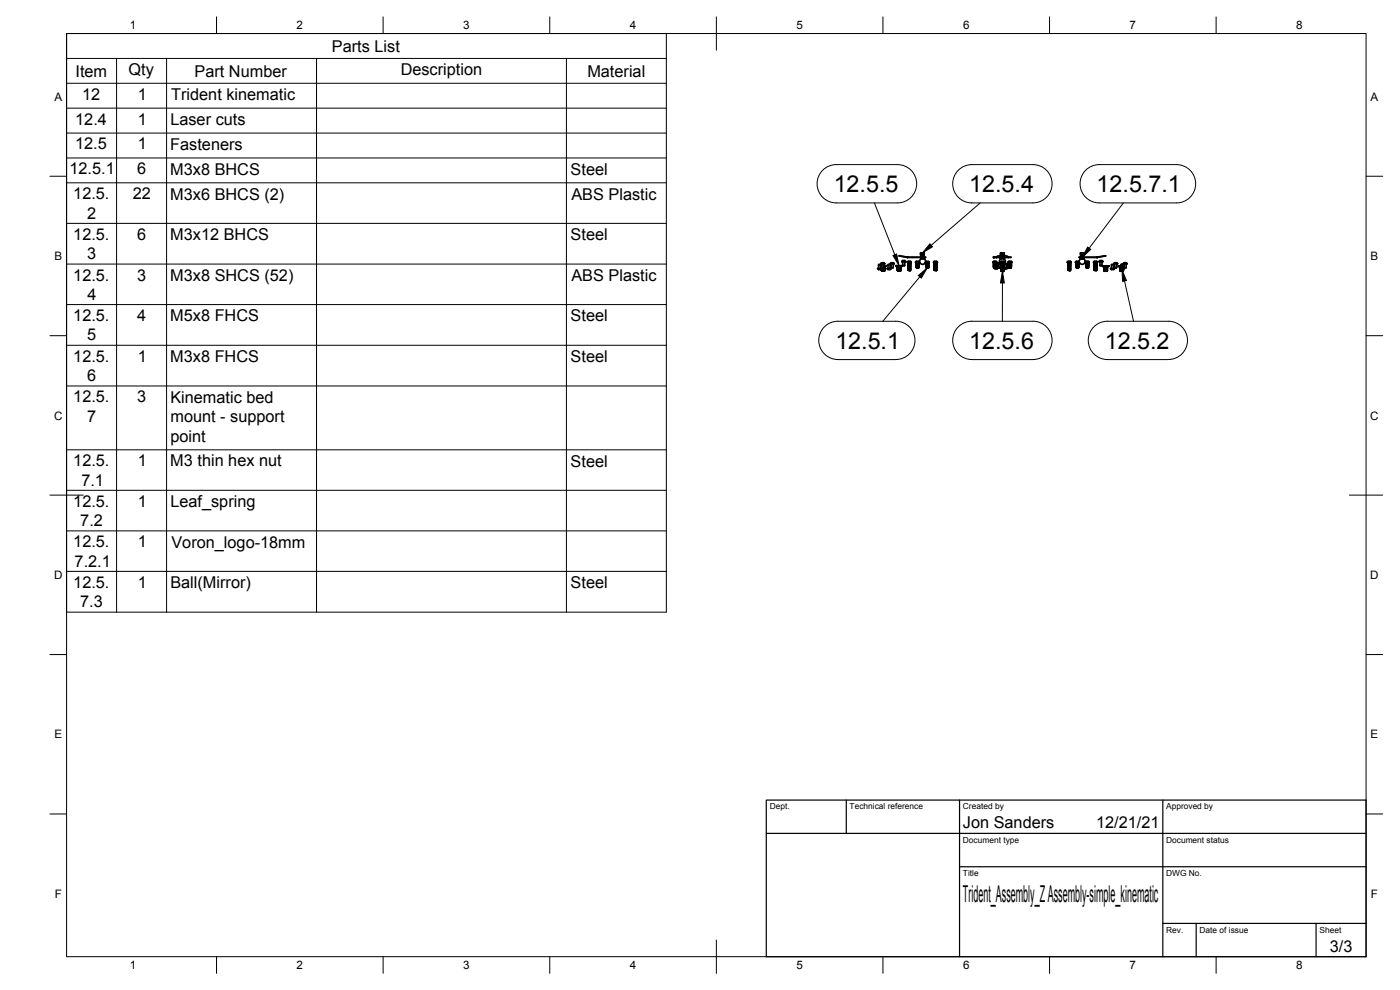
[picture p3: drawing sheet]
<svg xmlns="http://www.w3.org/2000/svg" width="420mm" height="297mm" viewBox="0 0 420 297" stroke-linecap="round" stroke-linejoin="round" font-family="sans-serif">
<defs><g id="words">
<g font-size="7">
<text x="250.2" y="57.6">12.5.5</text>
<text x="290.9" y="57.6">12.5.4</text>
<text x="329.1" y="57.6">12.5.7.1</text>
<text x="250.7" y="104.6">12.5.1</text>
<text x="290.9" y="104.6">12.5.6</text>
<text x="331.6" y="104.6">12.5.2</text>
<text x="289" y="270.6">Trident_Assembly_Z Assembly-simple_kinematic</text>
</g>
<g font-size="4.9">
<text x="99.6" y="15.5">Parts List</text>
<text x="22.7" y="23">Item</text>
<text x="38.6" y="22.5">Qty</text>
<text x="58.4" y="23">Part Number</text>
<text x="120.2" y="22.5">Description</text>
<text x="176.3" y="23">Material</text>
<text x="24.6" y="29.9">12</text>
<text x="41.3" y="29.9">1</text>
<text x="51.4" y="30">Trident kinematic</text>
<text x="22.6" y="37.4">12.4</text>
<text x="41.3" y="37.4">1</text>
<text x="51.1" y="37.5">Laser cuts</text>
<text x="22.6" y="44.8">12.5</text>
<text x="41.3" y="44.8">1</text>
<text x="51.1" y="44.9">Fasteners</text>
<text x="20.9" y="52.3">12.5.1</text>
<text x="41.1" y="52.3">6</text>
<text x="51.1" y="52.5">M3x8 BHCS</text>
<text x="171.3" y="52.5">Steel</text>
<text x="22" y="59.8">12.5.</text>
<text x="39.8" y="59.8">22</text>
<text x="51.1" y="59.9">M3x6 BHCS (2)</text>
<text x="171.5" y="59.9">ABS Plastic</text>
<text x="26.2" y="65.6">2</text>
<text x="22" y="71.9">12.5.</text>
<text x="41.1" y="71.9">6</text>
<text x="26.1" y="77.8">3</text>
<text x="51.1" y="72.1">M3x12 BHCS</text>
<text x="171.3" y="72.1">Steel</text>
<text x="22" y="84.2">12.5.</text>
<text x="26.2" y="90">4</text>
<text x="41.1" y="84.2">3</text>
<text x="51.1" y="84.3">M3x8 SHCS (52)</text>
<text x="171.5" y="84.3">ABS Plastic</text>
<text x="22" y="96.3">12.5.</text>
<text x="41.2" y="96.3">4</text>
<text x="51.1" y="96.4">M5x8 FHCS</text>
<text x="171.3" y="96.4">Steel</text>
<text x="26.1" y="102.1">5</text>
<text x="22" y="108.5">12.5.</text>
<text x="41.3" y="108.5">1</text>
<text x="51.1" y="108.7">M3x8 FHCS</text>
<text x="171.3" y="108.7">Steel</text>
<text x="26.1" y="114.3">6</text>
<text x="22" y="120.7">12.5.</text>
<text x="41.1" y="120.7">3</text>
<text x="51.1" y="120.8">Kinematic bed</text>
<text x="26.1" y="126.6">7</text>
<text x="51.2" y="126.6">mount - support</text>
<text x="51.2" y="132.5">point</text>
<text x="22" y="139.9">12.5.</text>
<text x="41.3" y="139.9">1</text>
<text x="51.1" y="140">M3 thin hex nut</text>
<text x="171.3" y="140">Steel</text>
<text x="24.4" y="145.7">7.1</text>
<text x="22" y="152">12.5.</text>
<text x="41.3" y="152">1</text>
<text x="51.1" y="152.2">Leaf_spring</text>
<text x="24.1" y="157.9">7.2</text>
<text x="22" y="164.2">12.5.</text>
<text x="41.3" y="164.2">1</text>
<text x="51.5" y="164.3">Voron_logo-18mm</text>
<text x="22.4" y="170">7.2.1</text>
<text x="22" y="176.3">12.5.</text>
<text x="41.3" y="176.3">1</text>
<text x="51.1" y="176.5">Ball(Mirror)</text>
<text x="171.3" y="176.5">Steel</text>
<text x="24.1" y="182.2">7.3</text>
<text x="289" y="248.5">Jon Sanders</text>
<text x="329" y="248.5">12/21/21</text>
<text x="399.1" y="285.7">3/3</text>
</g>
<g font-size="3.5">
<text x="39" y="8.8">1</text>
<text x="89" y="8.8">2</text>
<text x="139" y="8.8">3</text>
<text x="189" y="8.8">4</text>
<text x="239" y="8.8">5</text>
<text x="289" y="8.8">6</text>
<text x="339" y="8.8">7</text>
<text x="389" y="8.8">8</text>
<text x="16.3" y="30.2">A</text>
<text x="411.3" y="30.2">A</text>
<text x="16.3" y="78">B</text>
<text x="411.3" y="78">B</text>
<text x="16.2" y="125.9">C</text>
<text x="411.2" y="125.9">C</text>
<text x="16.2" y="173.7">D</text>
<text x="411.2" y="173.7">D</text>
<text x="16.3" y="221.6">E</text>
<text x="411.3" y="221.6">E</text>
<text x="16.4" y="269.4">F</text>
<text x="411.4" y="269.4">F</text>
<text x="39" y="290.8">1</text>
<text x="89" y="290.8">2</text>
<text x="139" y="290.8">3</text>
<text x="189" y="290.8">4</text>
<text x="239" y="290.8">5</text>
<text x="289" y="290.8">6</text>
<text x="339" y="290.8">7</text>
<text x="389" y="290.8">8</text>
</g>
<g font-size="2.5">
<text x="231" y="242.9">Dept.</text>
<text x="255" y="242.9">Technical reference</text>
<text x="289" y="242.9">Created by</text>
<text x="350" y="242.9">Approved by</text>
<text x="289" y="252.8">Document type</text>
<text x="350" y="252.8">Document status</text>
<text x="289" y="262.9">Title</text>
<text x="350" y="262.9">DWG No.</text>
<text x="350" y="279.9">Rev.</text>
<text x="360" y="279.9">Date of issue</text>
<text x="396" y="279.9">Sheet</text>
</g>
</g></defs>
<!-- layer: Visible -->
<g fill="none" stroke="#000" stroke-width=".51">
<path d="M263.7 79.4h.6M264.3 79.4h-.6v1.2M264.3 79.8h.3M264.3 79.7h.3M264.3 79.4v1.2M264.4 79.1h1.1M264.6 78.8l-.2 .3M264.6 78.8h.6M264.6 79.1v1.3M265.2 79.1l-.1 1.3M265.2 79.7l.8 .1-.5 .5h-.3M265.2 79.8h.8"/>
<path d="M265.2 78.8l.3 .3M266.5 79.4h.6M267.1 79.4h-.6v1.2M267.1 79.4v1.2M267.2 79.1h1.1zM267.5 78.8h.6M267.5 79.1v1.2M267.5 78.8l-.3 .3M268.1 79.1v1.2h-.6M268.1 78.8l.3 .3M268.8 79.8h2M268.8 79.8l.5 .5"/>
<path d="M270.7 78.5h1.1M270.7 78.5h.1M270.8 79.8l-.5 .5-.8 .1M270.9 79.6h.6M270.9 78.5v1.1M271.5 78.5v1.1h-.6M271.8 78.5h.1M271.8 78.4l-.3-.2h-.6l-.2 .3M272.3 77.1l.1 .1M272.3 78.7h1.2M272.4 77.2l-2.6-.4 2.5 .4M272.4 77.2h-.1"/>
<path d="M272.4 77.2h5.4h-5.3M272.5 77.2h-.1M272.6 79.4h.1M272.6 79h.1M272.6 78.9h.1M272.6 79.2h.1M272.6 79.3h.1M272.6 79.6h.1M272.6 79.7h.1M272.6 80h.1M272.6 78.7h.1M272.6 79.9h.1"/>
<path d="M272.6 79.5h.1M272.6 79.1h.1M272.6 78.8h.1M272.6 78.7v.1M272.6 79.5v.1M272.6 79.8h.1M272.6 79.9v.1M272.6 79.8v.1M272.6 79.6v.1M272.6 79.4v.1M272.6 79.3v.1M272.6 79.2v.1"/>
<path d="M272.6 79.1v.1M272.6 79v.1M272.6 78.9v.1M272.6 78.8v.1M273.1 80h-.5M273.1 79.9h-.5M273.1 79.8h-.5M273.1 79.7h-.5M273.1 79.6h-.5M273.1 79.5l-.5 .1M273.1 79.4h-.5M273.1 79.3h-.5"/>
<path d="M273.1 79.2h-.5M273.1 79.1h-.5M273.1 79h-.5M273.1 78.9h-.5M273.1 78.8h-.5M273.1 79.5h-.5M273.1 79.3h.1M273.1 78.8h.1M273.1 78.9h.1M273.1 79h.1M273.1 79.4h.1M273.1 79.6h.1"/>
<path d="M273.1 79.7h.1M273.1 80h.1M273.1 79.9h.1M273.1 79.8h.1M273.1 79.5h.1M273.1 79.2h.1M273.1 79.1h.1M273.2 78.7l-.6 .1M273.2 78.8l-.6 .1M273.2 78.9l-.6 .1M273.2 79l-.6 .1M273.2 79.1l-.6 .1"/>
<path d="M273.2 79.2l-.6 .1M273.2 79.3l-.6 .1M273.2 79.4l-.6 .1M273.2 79.6h-.6M273.2 79.6l-.6 .1M273.2 79.7l-.6 .1M273.2 79.8l-.6 .1M273.2 80h-.6M273.2 79.9l-.6 .1M273.2 79.7h-.6M273.2 79.5l-.6 .1M273.2 78.7h-.6"/>
<path d="M273.2 78.4h-.6l-.3 .2M273.2 78.7h.1M273.2 79h.1M273.2 79.1h.1M273.2 79.4h.1M273.2 79.5v.1M273.2 79.8h.1M273.2 79.9v.1M273.2 79.7l-.1 .1M273.2 79.6l-.1 .1M273.2 79.6h-.1M273.2 79.4l-.1 .1"/>
<path d="M273.2 79.3l-.1 .1M273.2 79.1l-.1 .1M273.2 78.9l-.1 .1M273.2 78.7l-.1 .1M273.2 78.9h-.1M273.2 79l-.1 .1M273.2 79.3h-.1M273.2 79.8l-.1 .1M273.2 80h-.1M273.2 78.4l.3 .2M274.8 78.7h1.1M275 78.9h.1"/>
<path d="M275 79h.1M275 79.2h.1M275 79.3h.1M275 79.4h.1M275 79.6h.1M275 79.7h.1M275 80h.1M275 78.7h.1M275 79.5h.1M275 79.1h.1M275 78.8h.1M275 79.9h.1"/>
<path d="M275.1 78.7l-.1 .1M275.1 79h.1M275.1 79.1h.1M275.1 79.4h.1M275.1 79.5v.1M275.1 79.8h.1M275.1 79.9v.1M275.1 78.8l-.1 .1M275.1 78.9l-.1 .1M275.1 79l-.1 .1M275.1 79.1l-.1 .1M275.1 79.2l-.1 .1"/>
<path d="M275.1 79.3l-.1 .1M275.1 79.4l-.1 .1M275.1 79.6h-.1M275.1 79.6l-.1 .1M275.1 79.8l-.1 .1M275.1 79.9l-.1 .1M275.6 78.8h-.5M275.6 80h-.5M275.6 79.9h-.5M275.6 79.8h-.5M275.6 79.7h-.5M275.6 79.5h-.5"/>
<path d="M275.6 79.4h-.5M275.6 79.3h-.5M275.6 79.2h-.5M275.6 79.1h-.5M275.6 79h-.5M275.6 78.9h-.5M275.6 78.8h.1M275.6 79.6h-.5M275.6 79.5l-.5 .1M275.6 78.9h.1M275.6 79h.1M275.6 79.3h.1"/>
<path d="M275.6 79.4h.1M275.6 79.6h.1M275.6 79.7h.1M275.6 80h.1M275.6 79.9h.1M275.6 79.8h.1M275.6 79.5h.1M275.6 79.2h.1M275.6 79.1h.1M275.6 78.7h-.5M275.6 78.7h.1M275.7 78.4l.2 .2"/>
<path d="M275.7 80h-.7M275.7 79.8l-.7 .1M275.7 79.7l-.6 .1M275.7 79.6l-.7 .1M275.7 79.6h-.7M275.7 79.4l-.7 .1M275.7 79.3l-.7 .1M275.7 79.2l-.7 .1M275.7 79.1l-.7 .1M275.7 79l-.7 .1M275.7 78.9l-.7 .1M275.7 78.8l-.7 .1"/>
<path d="M275.7 78.7l-.7 .1 .7-.1M275.7 79.5l-.7 .1M275.7 79.7h-.6M275.7 79.9l-.7 .1M275.7 78.4h-.7l-.2 .2M275.7 78.7h.1M275.7 79h.1M275.7 79.1h.1M275.7 79.4h.1M275.7 79.5v.1M275.7 79.8h.1M275.7 79.9v.1"/>
<path d="M275.7 80h-.1M275.7 79.8l-.1 .1M275.7 79.7l-.1 .1M275.7 79.6l-.1 .1M275.7 79.6h-.1M275.7 79.4l-.1 .1M275.7 79.3l-.1 .1M275.7 79.3h-.1M275.7 79.1l-.1 .1M275.7 79l-.1 .1M275.7 78.9l-.1 .1M275.7 78.9h-.1"/>
<path d="M275.7 78.7l-.1 .1M276.3 76.4l1 .1M276.3 76.4h1.1M276.3 75.9h1.1M276.3 75.9v.5M276.3 77.3h1.1M276.3 77.3v.3h1.1M276.3 77.6h.6M276.3 77.3h.6M276.5 77.6a.9 .9 0 0 0-.2 1.5 .9 .9 0 0 0 1.4-.4M276.5 76.5v.7M276.5 77.2v.1"/>
<path d="M276.9 77.3h.5v.3h-.5zM277 77.2h.1M277.1 76.5v.7M277.1 77.2v.1M277.3 77.6l.4 .5 .1 .6M277.4 76.4l-.1 .1M277.4 75.9v.5M277.4 77.3h.1M277.7 78.7h1.2M278 80h.1M278 79h.1M278 79.1h.1"/>
<path d="M278 79.4h.1M278 79.5v.1M278 79.7h.1M278 79.8h.1M278 79.9v.1M278 78.8h.1M278 79.8l.1 .1M278 79.6l.1 .1M278 79.4l.1 .1M278 79.3l.1 .1M278 79l.1 .1M278 79.7l.1 .1"/>
<path d="M278 79.6h.1M278 79.2l.1 .1M278 79.1l.1 .1M278 78.9l.1 .1M278 78.9h.1M278.1 78.9h.1M278.1 79h.1M278.1 79.2h.1M278.1 79.3h.1M278.1 79.6h.1M278.1 79.7h.1M278.1 80h.1"/>
<path d="M278.1 78.9h-.1M278.1 79h-.1M278.1 79.1h-.1M278.1 79.2h-.1M278.1 79.3h-.1M278.1 79.4h-.1M278.1 79.5h-.1M278.1 79.6h-.1M278.1 79.7h-.1M278.1 79.8h-.1M278.1 79.9h-.1M278.1 80h-.1"/>
<path d="M278.5 80h-.4M278.5 79.8l-.4 .1M278.5 79.7l-.4 .1M278.5 79.6l-.4 .1M278.5 79.6h-.4M278.5 79.4l-.4 .1M278.5 79.3l-.4 .1M278.5 79.2l-.4 .1M278.5 79.1l-.4 .1M278.5 79l-.4 .1M278.5 78.9l-.4 .1M278.5 78.8l-.4 .1"/>
<path d="M278.5 79.9l-.4 .1M278.5 79.5l-.4 .1M278.5 80h.1M278.5 79h.1M278.5 79.1h.1M278.5 79.4h.1M278.5 79.5v.1M278.5 79.8h.1M278.5 79.9v.1M278.5 79.8l.1 .1M278.5 79.7l.1 .1M278.5 79.6l.1 .1"/>
<path d="M278.5 79.6h.1M278.5 79.4l.1 .1M278.5 79.3l.1 .1M278.5 79.2l.1 .1M278.5 79.1l.1 .1M278.5 79l.1 .1M278.5 78.9l.1 .1M278.5 78.8l.1 .1M278.6 80h-.6M278.6 79.9l-.6 .1M278.6 79.8h-.6M278.6 79.7h-.6"/>
<path d="M278.6 79.6h-.6M278.6 79.5l-.6 .1M278.6 79.4h-.6M278.6 79.3h-.6M278.6 79.2h-.6M278.6 79.1h-.6M278.6 79h-.6M278.6 78.9h-.6M278.6 78.8l-.6 .1M278.6 78.8h-.6M278.6 79.5h-.6M278.6 79.9h-.6"/>
<path d="M278.6 78.8h.1M278.6 78.9h.1M278.6 79h.1M278.6 79.2h.1M278.6 79.3h.1M278.6 79.4h.1M278.6 79.6h.1M278.6 79.7h.1M278.6 80h.1M278.6 78.8h-.1M278.6 79.1h-.1M278.6 79.2h-.1"/>
<path d="M278.6 79.5h-.1M278.6 79.6h-.1M278.6 80h-.1M278.6 79.9h-.1M278.6 79.8h-.1M278.6 79.7h-.1M278.6 79.4h-.1M278.6 79.3h-.1M278.6 79h-.1M278.6 78.9h-.1M278.9 78.7l-.3-.3h-.6l-.3 .3M280.2 78.7h1.1"/>
<path d="M280.2 78.6l.3-.2h.6l.2 .3M280.5 78.9h.1M280.5 79h.1M280.5 79.2h.1M280.5 79.3h.1M280.5 79.4h.1M280.5 79.6h.1M280.5 79.7h.1M280.5 80h.1M280.5 78.7h.1M280.5 79.9h.1M280.5 79.1h.1"/>
<path d="M280.5 78.8h.1M280.5 79.5h.1M280.5 78.7v.1M280.5 78.9v.1M280.5 78.8v.1M280.5 79.1v.1M280.5 79.5v.1M280.5 79.8h.1M280.5 79.9v.1M280.5 79.8v.1M280.5 79.6v.1M280.5 79.4v.1"/>
<path d="M280.5 79.3v.1M280.5 79.2v.1M280.5 79v.1M281 80h-.5M281 79.9h-.5M281 79.8h-.5M281 79.7h-.5M281 79.6h-.5M281 79.5l-.5 .1M281 79.4h-.5M281 79.3h-.5M281 79.2h-.5"/>
<path d="M281 79.1h-.5M281 79h-.5M281 78.9h-.5M281 78.8h-.5M281 79.5h-.5M281 78.9h.1M281 79h.1M281 79.3h.1M281 79.4h.1M281 79.6h.1M281 79.7h.1M281 80h.1"/>
<path d="M281 79.9h.1M281 79.8h.1M281 79.5h.1M281 79.2h.1M281 79.1h.1M281 78.8h.1M281.1 78.7l-.6 .1M281.1 78.8l-.6 .1M281.1 78.9l-.6 .1M281.1 79l-.6 .1M281.1 79.1l-.6 .1M281.1 79.2l-.6 .1"/>
<path d="M281.1 79.3l-.6 .1M281.1 79.4l-.6 .1M281.1 79.6h-.6M281.1 79.6l-.6 .1M281.1 79.7l-.6 .1M281.1 79.8l-.6 .1M281.1 80h-.6M281.1 79.9l-.6 .1M281.1 79.7h-.6M281.1 79.5l-.6 .1M281.1 78.7h-.6M281.1 78.7h.1"/>
<path d="M281.1 79h.1M281.1 79.1h.1M281.1 79.4h.1M281.1 79.5v.1M281.1 79.8h.1M281.1 79.9v.1M281.1 79.8l-.1 .1M281.1 79.7l-.1 .1M281.1 79.6h-.1M281.1 79.4l-.1 .1M281.1 79.3l-.1 .1M281.1 79l-.1 .1"/>
<path d="M281.1 78.9l-.1 .1M281.1 78.7l-.1 .1M281.1 78.9h-.1M281.1 79.1l-.1 .1M281.1 79.3h-.1M281.1 79.6l-.1 .1M281.1 80h-.1M298 78.7h1.1M298.3 78.4h.6M298.3 77.2h5.1zM298.3 78.9h.1M298.3 79h.1"/>
<path d="M298.3 79.2h.1M298.3 79.3h.1M298.3 79.4h.1M298.3 79.6h.1M298.3 79.7h.1M298.3 80h.1M298.3 78.7h.1M298.3 79.5h.1M298.3 79.1h.1M298.3 79.9h.1M298.3 78.4l-.3 .3M298.3 78.7v.1"/>
<path d="M298.3 79.5v.1M298.3 79.8h.1M298.3 79.9v.1M298.3 78.8v.1M298.3 78.9v.1M298.3 79v.1M298.3 79.1v.1M298.3 79.2v.1M298.3 79.3v.1M298.3 79.4v.1M298.3 79.6v.1M298.3 79.8v.1"/>
<path d="M298.8 78.8h-.5M298.8 78.8h.1M298.8 80h-.5M298.8 79.9h-.5M298.8 79.8h-.5M298.8 79.7h-.5M298.8 79.6h-.5M298.8 79.5l-.5 .1M298.8 79.4h-.5M298.8 79.3h-.5M298.8 79.2h-.5M298.8 79.1h-.5"/>
<path d="M298.8 79h-.5M298.8 78.9h-.5M298.8 79.5h-.5M298.8 78.9h.1M298.8 79h.1M298.8 79.3h.1M298.8 79.4h.1M298.8 79.7h.1M298.8 80h.1M298.8 79.9h.1M298.8 79.8h.1M298.8 79.6h.1"/>
<path d="M298.8 79.5h.1M298.8 79.2h.1M298.8 79.1h.1M298.9 79.1l.3 .1M298.9 78.7h-.6M298.9 78.7h.1M298.9 79.2h.3M298.9 80h-.6M298.9 79.8l-.6 .1M298.9 79.7l-.6 .1M298.9 79.6l-.6 .1M298.9 79.6h-.6"/>
<path d="M298.9 79.4l-.6 .1M298.9 79.3l-.6 .1M298.9 79.2l-.6 .1M298.9 79.1l-.6 .1M298.9 79l-.6 .1M298.9 78.9l-.6 .1M298.9 78.8l-.6 .1M298.9 78.7l-.6 .1 .6-.1M298.9 79.5l-.6 .1M298.9 79.7h-.6M298.9 79.9l-.6 .1M298.9 78.7l-.1 .1"/>
<path d="M298.9 79.1h.1M298.9 79.5l-.1 .1M298.9 79.8h.1M298.9 79.9l-.1 .1M298.9 78.9l-.1 .1M298.9 79l-.1 .1M298.9 79.3l-.1 .1M298.9 79.4l-.1 .1M298.9 79.6l-.1 .1M298.9 79.8l-.1 .1M298.9 80h-.1M298.9 79.7l-.1 .1"/>
<path d="M298.9 79.3h-.1M298.9 78.9h-.1M298.9 78.4l.3 .2M299 77.1v.1M299 77.1h.1M299.2 79.2v1.2M299.3 79.2h1M299.3 79.1h1M299.3 79.1v.1M299.6 79.2v1.1M300 78.9h-.4l-.3 .2M300.2 79.2v1.1h-.6"/>
<path d="M300.2 77.3h1.1h-.2M300.2 77.3h.3v.3h-.3zM300.2 77.6h1.1h-.2M300.2 79.8h.4M300.2 79.8h.3M300.2 79.8h.1M300.2 79.8l.3 .3M300.3 76.5h1.1M300.3 76h1.1M300.3 78.7h1.1M300.3 76v.5M300.4 77.6a.9 .9 0 0 0-.5 .9 .9 .9 0 0 0 .7 .8"/>
<path d="M300.5 77h.1M300.5 77.3h.6v.3h-.6M300.5 76.5l-.1 .7M300.5 77.2v.1M300.5 76.9h.1M300.5 76.7l-1.5 .4M300.5 79.4v.2M300.5 78.4h.6M300.5 79.7h.1M300.5 78.9h.1M300.5 79h.1M300.5 79.2h.1"/>
<path d="M300.5 79.3v.1M300.5 79.6v.1M300.5 80h.1M300.5 79.8h.1M300.5 79.4h.1M300.5 78.7h.1M300.5 79.6h.1M300.5 79.5h.1M300.5 79.3h.1M300.5 78.8h.1M300.5 79.9h.1M300.5 79.1h.1"/>
<path d="M300.6 78.4l-.3 .3M300.6 78.7l-.1 .1M300.6 79l-.1 .1M300.6 78.9l-.1 .1M300.6 79h.1M300.6 79.1h.1M300.6 79.4h.1M300.6 79.5v.1M300.6 79.8h.1M300.6 79.9v.1M300.6 79.9l-.1 .1M300.6 79.8l-.1 .1"/>
<path d="M300.6 79.7l-.1 .1M300.6 79.6l-.1 .1M300.6 79.6h-.1M300.6 79.4l-.1 .1M300.6 79.3l-.1 .1M300.6 79.2l-.1 .1M300.6 79.1l-.1 .1M300.6 78.8l-.1 .1M301.1 80h-.5M301.1 79.9h-.5M301.1 79.8h-.5M301.1 79.7h-.5"/>
<path d="M301.1 79.6h-.5M301.1 79.5l-.5 .1M301.1 79.4h-.5M301.1 79.3h-.5M301.1 79.2h-.5M301.1 79.1h-.5M301.1 79h-.5M301.1 78.9h-.5M301.1 78.8h-.5M301.1 79.5h-.5M301.1 78.8h.1M301.1 78.9h.1"/>
<path d="M301.1 79h.1M301.1 79.3h.1M301.1 79.4h.1M301.1 79.6h.1M301.1 79.7h.1M301.1 80h.1M301.1 79.1h.1M301.1 79.9h.1M301.1 79.8h.1M301.1 79.5h.1M301.1 79.2h.1M301.1 79.8h.3"/>
<path d="M301.1 76.5l.1 .6M301.1 77.2v.1M301.1 76.7l1 .1 .5 .3M301.1 79.3v.1M301.1 79.6v.1M301.1 78.7l-.6 .1M301.1 78.8l-.6 .1M301.1 78.9l-.6 .1M301.1 79l-.6 .1M301.1 79.1l-.6 .1M301.1 79.2l-.6 .1M301.1 79.3l-.6 .1"/>
<path d="M301.1 79.4l-.6 .1M301.1 79.6h-.6M301.1 79.6l-.6 .1M301.1 79.7l-.6 .1M301.1 79.8l-.6 .1M301.1 80h-.6M301.1 79.9l-.6 .1M301.1 79.5l-.6 .1M301.1 78.7h-.5M301.1 78.7h.1M301.1 79.4v.2M301.1 79.9v.1"/>
<path d="M301.1 79.8v.1M301.1 79.4v.1M301.1 79v.1M301.1 78.9v.1M301.1 78.7v.1M301.1 79.1v.1M301.1 79.7v.1M301.1 76.9h.1M301.1 77h.1M301.2 78.4l.2 .2M301.2 76.9v.1M301.2 77h-.1"/>
<path d="M301.2 77.1v.1M301.2 77.6a.9 .9 0 0 1 .5 .9 .9 .9 0 0 1-.6 .8M301.3 77.6h.2zM301.3 77.3h.2zM301.4 76v.5M301.4 79.8l-.3 .4M301.4 79.8h.1M301.5 77.3v.3M301.5 79.2h.6M302.1 79.2h-.6v1.2M302.1 79.2v1.2M302.2 79.2h.6"/>
<path d="M302.2 79.1h.7M302.2 79.1v.1M302.5 79.2v1.1M302.5 78.7h1.2zM302.6 77.2h.1M302.6 77.1v.1M302.6 77.1h.1M302.8 78.4h.6M302.8 78.9h.1M302.8 79h.1M302.8 79.2h.1M302.8 79.3h.1"/>
<path d="M302.8 79.4h.1M302.8 79.6h.1M302.8 79.7h.1M302.8 80h.1M302.8 78.7h.1M302.8 79.9h.1M302.8 79.5h.1M302.8 79.1h.1M302.8 78.4l-.2 .3M302.8 78.9l-.6 .2M302.9 78.7v.1M302.9 79h.1"/>
<path d="M302.9 79.1h.1M302.9 79.4h.1M302.9 79.5v.1M302.9 79.8h.1M302.9 79.9v.1M302.9 78.8l-.1 .1M302.9 78.9l-.1 .1M302.9 79l-.1 .1M302.9 79.1l-.1 .1M302.9 79.2l-.1 .1M302.9 79.3l-.1 .1M302.9 79.4l-.1 .1"/>
<path d="M302.9 79.6h-.1M302.9 79.6l-.1 .1M302.9 79.8l-.1 .1M302.9 79.9l-.1 .1M303.3 80h-.4M303.3 79.9h-.4M303.3 79.8h-.4M303.3 79.7h-.4M303.3 79.6h-.4M303.3 79.5l-.4 .1M303.3 79.4h-.4M303.3 79.3h-.4"/>
<path d="M303.3 79.2h-.4M303.3 79.1h-.4M303.3 79h-.4M303.3 78.9h-.4M303.3 78.8h-.4M303.3 79.5h-.4M303.3 78.9h.1M303.3 79h.1M303.3 79.3h.1M303.3 79.4h.1M303.3 79.6h.1M303.3 79.7h.1"/>
<path d="M303.3 80h.1M303.3 79.9h.1M303.3 79.8h.1M303.3 79.5h.1M303.3 79.2h.1M303.3 79.1h.1M303.3 78.8h.1M303.4 78.8h-.1M303.4 78.7l-.6 .1 .6-.1M303.4 78.8l-.6 .1M303.4 79l-.6 .1M303.4 79.1l-.6 .1"/>
<path d="M303.4 79.2l-.6 .1M303.4 79.3l-.6 .1M303.4 79.4l-.6 .1M303.4 79.5l-.6 .1M303.4 79.6l-.6 .1M303.4 79.7h-.5M303.4 79.8l-.6 .1M303.4 79.9l-.6 .1M303.4 78.7h-.5M303.4 78.7h.1M303.4 78.9l-.1 .1M303.4 79.1l-.1 .1"/>
<path d="M303.4 79.3l-.1 .1M303.4 79.4l-.1 .1M303.4 79.6h-.1M303.4 79.6l-.1 .1M303.4 79.7l-.1 .1M303.4 80h-.1M303.4 79.8l-.1 .1M303.4 79.3h-.1M303.4 79l-.1 .1M303.4 78.9h-.1M303.4 78.7l-.1 .1M303.4 78.4l.3 .2"/>
<path d="M303.4 80h-.6M303.4 79.7l-.5 .1M303.4 79.6h-.6M303.4 78.9l-.6 .1M303.4 79h.1M303.4 79.1h.1M303.4 79.4h.1M303.4 79.5v.1M303.4 79.8h.1M303.4 79.9v.1M320.3 78.7h1.2zM320.6 78.4h.6"/>
<path d="M320.6 79.4h.1M320.6 79h.1M320.6 78.9h.1M320.6 79.2h.1M320.6 79.3h.1M320.6 79.6h.1M320.6 79.7h.1M320.6 80h.1M320.6 78.7h.1M320.6 79.9h.1M320.6 79.5h.1M320.6 79.1h.1"/>
<path d="M320.6 78.8h.1M320.6 78.4l-.3 .3M320.6 78.7v.1M320.7 79h.1M320.7 79.1h.1M320.7 79.4h.1M320.7 79.5v.1M320.7 79.8h.1M320.7 79.9v.1M320.7 79.9l-.1 .1M320.7 79.8l-.1 .1M320.7 79.6l-.1 .1"/>
<path d="M320.7 79.6h-.1M320.7 79.4l-.1 .1M320.7 79.3l-.1 .1M320.7 79.2l-.1 .1M320.7 79.1l-.1 .1M320.7 79l-.1 .1M320.7 78.9l-.1 .1M320.7 78.8l-.1 .1M321.1 80h-.4M321.1 79.9h-.4M321.1 79.8h-.4M321.1 79.7h-.4"/>
<path d="M321.1 79.6h-.4M321.1 79.5l-.4 .1M321.1 79.4h-.4M321.1 79.3h-.4M321.1 79.2h-.4M321.1 79.1h-.4M321.1 79h-.4M321.1 78.9h-.4M321.1 78.8h-.4M321.1 79.5h-.4M321.1 79.3h.1M321.1 78.8h.1"/>
<path d="M321.1 78.9h.1M321.1 79h.1M321.1 79.4h.1M321.1 79.6h.1M321.1 79.7h.1M321.1 80h.1M321.1 79.9h.1M321.1 79.8h.1M321.1 79.5h.1M321.1 79.2h.1M321.1 79.1h.1M321.2 78.7h-.6"/>
<path d="M321.2 78.7h.1M321.2 78.7l-.6 .1M321.2 78.8l-.6 .1M321.2 78.9l-.6 .1M321.2 79l-.6 .1M321.2 79.1l-.6 .1M321.2 79.2l-.6 .1M321.2 79.3l-.6 .1M321.2 79.4l-.6 .1M321.2 79.6h-.6M321.2 79.6l-.6 .1M321.2 79.7l-.5 .1"/>
<path d="M321.2 79.8l-.6 .1M321.2 80h-.6M321.2 79.9l-.6 .1M321.2 79.7h-.5M321.2 79.5l-.6 .1M321.2 79h.1M321.2 79.1h.1M321.2 79.4h.1M321.2 79.5v.1M321.2 79.8h.1M321.2 79.9v.1M321.2 79.8l-.1 .1"/>
<path d="M321.2 79.7l-.1 .1M321.2 79.6l-.1 .1M321.2 79.4l-.1 .1M321.2 79.3l-.1 .1M321.2 79l-.1 .1M321.2 78.9l-.1 .1M321.2 78.7l-.1 .1M321.2 78.9h-.1M321.2 79.1l-.1 .1M321.2 79.3h-.1M321.2 80h-.1M321.2 78.4l.3 .2"/>
<path d="M322.8 78.7h1.1M323 78.4h.6M323 78.9h.1M323 79h.1M323 79.3h.1M323 79.4h.1M323 79.7h.1M323 78.7h.1M323 79.6h.1M323 79.5h.1M323 79.2h.1M323 79.1h.1"/>
<path d="M323 78.8h.1M323 80h.1M323 79.9h.1M323.1 78.4l-.3 .3M323.1 78.7l-.1 .1M323.1 79.1l-.1 .1M323.1 79.5l-.1 .1M323.1 79.8h.1M323.1 79.9l-.1 .1M323.1 78.8l-.1 .1M323.1 78.9l-.1 .1M323.1 79l-.1 .1"/>
<path d="M323.1 79.2l-.1 .1M323.1 79.3l-.1 .1M323.1 79.4l-.1 .1M323.1 79.6l-.1 .1M323.1 79.7l-.1 .1M323.1 79.8l-.1 .1M323.6 80h-.5M323.6 79.9h-.5M323.6 79.8h-.5M323.6 79.7h-.5M323.6 79.6h-.5M323.6 79.5l-.5 .1"/>
<path d="M323.6 79.4h-.5M323.6 79.3h-.5M323.6 79.2h-.5M323.6 79.1h-.5M323.6 79h-.5M323.6 78.9h-.5M323.6 78.8h-.5M323.6 79.5h-.5M323.6 78.9h.1M323.6 79h.1M323.6 79.3h.1M323.6 79.4h.1"/>
<path d="M323.6 79.6h.1M323.6 79.7h.1M323.6 80h.1M323.6 79.9h.1M323.6 79.8h.1M323.6 79.5h.1M323.6 79.2h.1M323.6 79.1h.1M323.6 78.8h.1M323.6 80h-.6M323.6 79.8l-.6 .1M323.6 79.7l-.6 .1"/>
<path d="M323.6 79.6l-.6 .1M323.6 79.6h-.6M323.6 79.4l-.6 .1M323.6 79.3l-.6 .1M323.6 79.2l-.6 .1M323.6 79.1l-.6 .1M323.6 79l-.6 .1M323.6 78.9l-.6 .1M323.6 78.8l-.6 .1M323.6 78.7l-.6 .1 .6-.1M323.6 79.5l-.6 .1M323.6 79.9l-.6 .1"/>
<path d="M323.6 78.7h-.5M323.6 78.7h.1M323.6 79.5v.1M323.6 79.9v.1M323.6 78.9v.1M323.6 79.1v.1M323.6 79.3v.1M323.6 79.4v.1M323.6 79.6v.1M323.6 79.7v.1M323.6 79.8v.1M323.6 79v.1"/>
<path d="M323.6 78.7v.1M323.7 78.4l.2 .2M323.9 78.7h.1M324.2 77.3h.3M324.2 77.3v.3h.3h-.3M324.3 76.4h1.1M324.3 75.9h1.1M324.3 76.4v.1M324.3 75.9v.5M324.4 77.6l-.4 .4-.1 .6M324.5 77.6h.5zM324.5 77.3h-.3"/>
<path d="M324.5 76.5v.7M324.5 77.2v.1M324.6 77.2h.1M324.8 77.3v.3M325.1 76.5v.7M325.1 77.2v.1M325.2 77.6a.9 .9 0 0 1 .2 1.5 .9 .9 0 0 1-1.5-.4M325.3 77.3h-.8h.8v.3h-.3h.3M325.3 77.3h.1M325.4 76.4l-1.1 .1M325.4 75.9v.5M325.7 78.7h1.2z"/>
<path d="M326 78.4h.6M326 78.9h.1M326 79h.1M326 79.2h.1M326 79.3h.1M326 79.4h.1M326 79.6h.1M326 79.7h.1M326 80h.1M326 78.7h.1M326 79.5h.1M326 79.1h.1"/>
<path d="M326 78.8h.1M326 79.9h.1M326 78.4l-.2 .3M326 78.7v.1M326.1 79h.1M326.1 79.1h.1M326.1 79.4h.1M326.1 79.5v.1M326.1 79.8h.1M326.1 79.9v.1M326.1 78.8l-.1 .1M326.1 78.9l-.1 .1"/>
<path d="M326.1 79l-.1 .1M326.1 79.1l-.1 .1M326.1 79.2l-.1 .1M326.1 79.3l-.1 .1M326.1 79.4l-.1 .1M326.1 79.6h-.1M326.1 79.6l-.1 .1M326.1 79.8l-.1 .1M326.1 79.9l-.1 .1M326.5 80h-.4M326.5 79.9h-.4M326.5 79.8h-.4"/>
<path d="M326.5 79.7h-.4M326.5 79.6h-.4M326.5 79.5l-.4 .1M326.5 79.4h-.4M326.5 79.3h-.4M326.5 79.2h-.4M326.5 79.1h-.4M326.5 79h-.4M326.5 78.9h-.4M326.5 78.8h-.4M326.5 79.5h-.4M326.5 78.8h.1"/>
<path d="M326.5 78.9h.1M326.5 79h.1M326.5 79.3h.1M326.5 79.4h.1M326.5 79.6h.1M326.5 79.7h.1M326.5 80h.1M326.5 79.9h.1M326.5 79.8h.1M326.5 79.5h.1M326.5 79.2h.1M326.5 79.1h.1"/>
<path d="M326.6 78.7h-.6M326.6 78.7h.1M326.6 80h-.6M326.6 79.8l-.6 .1M326.6 79.7l-.5 .1M326.6 79.6l-.6 .1M326.6 79.6h-.6M326.6 79.4l-.6 .1M326.6 79.3l-.6 .1M326.6 79.2l-.6 .1M326.6 79.1l-.6 .1M326.6 79l-.6 .1"/>
<path d="M326.6 78.9l-.6 .1M326.6 78.8l-.6 .1M326.6 78.7l-.6 .1 .6-.1M326.6 79.5l-.6 .1M326.6 79.7h-.5M326.6 79.9l-.6 .1M326.6 79h.1M326.6 79.1h.1M326.6 79.4h.1M326.6 79.5v.1M326.6 79.8h.1M326.6 79.9v.1"/>
<path d="M326.6 80h-.1M326.6 79.8l-.1 .1M326.6 79.7l-.1 .1M326.6 79.6l-.1 .1M326.6 79.6h-.1M326.6 79.4l-.1 .1M326.6 79.3l-.1 .1M326.6 79.3h-.1M326.6 79.1l-.1 .1M326.6 79l-.1 .1M326.6 78.9l-.1 .1M326.6 78.9h-.1"/>
<path d="M326.6 78.7l-.1 .1M326.6 78.4l.3 .2M328.2 78.7h1.1zM328.5 78.4h.6M328.5 78.9h.1M328.5 79h.1M328.5 79.2h.1M328.5 79.3h.1M328.5 79.4h.1M328.5 79.6h.1M328.5 79.7h.1M328.5 80h.1"/>
<path d="M328.5 78.7h.1M328.5 79.9h.1M328.5 79.1h.1M328.5 78.8h.1M328.5 79.5h.1M328.5 78.4l-.3 .3M328.5 78.7v.1M328.5 78.8v.1M328.5 79.5v.1M328.5 79.8h.1M328.5 79.9v.1M328.5 79.8v.1"/>
<path d="M328.5 79.6v.1M328.5 79.4v.1M328.5 79.3v.1M328.5 79.2v.1M328.5 79.1v.1M328.5 79v.1M328.5 78.9v.1M329 80h-.5M329 79.9h-.5M329 79.8h-.5M329 79.7h-.5M329 79.6h-.5"/>
<path d="M329 79.5l-.5 .1M329 79.4h-.5M329 79.3h-.5M329 79.2h-.5M329 79.1h-.5M329 79h-.5M329 78.9h-.5M329 78.8h-.5M329 79.5h-.5M329 78.8h.1M329 78.9h.1M329 79h.1"/>
<path d="M329 79.3h.1M329 79.4h.1M329 79.6h.1M329 79.7h.1M329 80h.1M329 79.9h.1M329 79.8h.1M329 79.5h.1M329 79.2h.1M329 79.1h.1M329.1 78.7l-.6 .1M329.1 78.8l-.6 .1"/>
<path d="M329.1 78.9l-.6 .1M329.1 79l-.6 .1M329.1 79.1l-.6 .1M329.1 79.2l-.6 .1M329.1 79.3l-.6 .1M329.1 79.4l-.6 .1M329.1 79.6h-.6M329.1 79.6l-.6 .1M329.1 79.7l-.6 .1M329.1 79.8l-.6 .1M329.1 80h-.6M329.1 79.9l-.6 .1"/>
<path d="M329.1 79.7h-.6M329.1 79.5l-.6 .1M329.1 78.7h-.6M329.1 78.7h.1M329.1 79h.1M329.1 79.1h.1M329.1 79.4h.1M329.1 79.5v.1M329.1 79.8h.1M329.1 79.9v.1M329.1 79.8l-.1 .1M329.1 79.6l-.1 .1"/>
<path d="M329.1 79.6h-.1M329.1 79.4l-.1 .1M329.1 79.3l-.1 .1M329.1 79.1l-.1 .1M329.1 79l-.1 .1M329.1 78.7l-.1 .1M329.1 78.9h-.1M329.1 78.9l-.1 .1M329.1 79.3h-.1M329.1 79.7l-.1 .1M329.1 80h-.1M329.1 78.4l.2 .2"/>
<path d="M329.2 77.2h-5.3h5.3M329.3 77.2l2.5-.4-2.5 .4M329.3 77.2h.1M329.4 77.1v.1M329.9 78.5l.2-.3h.6l.3 .3M329.9 78.5h1.1M329.9 78.5h.1M330.1 79.6h.6M330.1 78.5v1.1M330.7 78.5v1.1h-.6M330.8 79.8h2M330.8 79.8l.5 .5"/>
<path d="M331 78.5h.1M332.8 79.8l-.5 .6M333.6 79.4h.6M334.2 79.4h-.6v1.2M334.2 79.4v1.2M334.2 79.1h1.2M334.5 78.8h.6l.3 .3M334.5 79.1v1.2M334.5 78.8l-.2 .3M335.1 79.1v1.2h-.6M335.6 79.8h.8M335.6 79.8l.5 .5"/>
<path d="M336.4 79.4h.6M336.4 79.8h-.8M337 79.4h-.6l-.1 1.2M337 79.8h.4M337 79.4v1.2M337.1 79.1h1.1M337.4 78.8h.6l.3 .3M337.4 79.1v1.2M337.4 78.8l-.3 .3M338 79.1v1.2h-.6M263.4 80.6h1.1M263.4 80.6h.1"/>
<path d="M263.4 80.6l.3 .3h.6M264.3 80l.2 .3M264.5 80.3h.1M264.5 80.4v.1M264.5 80.8h.1M264.5 80.9h.1M264.5 81.1h.1M264.5 80.3l.1 .1M264.5 81.1l.1 .1M264.5 80.9l.1 .1M264.5 80.6l.1 .1M264.5 80.5h.1"/>
<path d="M264.5 80.6h.1M264.6 80.6l-.3 .3M264.6 81.2l.8 .1M264.6 80.4h.1M264.6 80.3h.6M264.6 80.3l.1 .1M264.6 80.5h.1M264.6 80.7h.1M264.6 80.8v.1M264.6 81.2h.1M264.6 80.9h-.1M264.6 81l-.1 .1"/>
<path d="M264.6 80.7l-.1 .1M264.6 80.5l-.1 .1M264.6 80.4h-.1M264.6 80.3v.1M264.7 80.4h.4M264.7 80.4h.1M264.7 80.4h-.1M265.4 81.3h-.1M265.4 81.1l-.8 .1M265.4 80.9l-.8 .1M265.4 80.8l-.8 .1M265.4 80.6l-.8 .1"/>
<path d="M265.4 80.5h-.8M265.4 81.2l-.4 .1M265.4 80.8h-.8M265.4 80.4l-.8 .1M265.4 80.9l-.9 .2M265.4 80.4v.1M265.4 80.6h.1M265.4 80.8h.1M265.4 80.9h.1M265.4 81.1h.1M265.4 81.2v.1M265.4 80.6l.1 .1"/>
<path d="M265.4 81.3h.1M265.4 81.1l.1 .1M265.4 80.5h.1M265.5 80.3v.1M265.5 81.2h-.1M265.5 80.8l-1 .1M265.5 80.7l-1 .1M265.5 80.5l-1 .1M265.5 80.4h-1M265.5 81l-1 .1M265.5 80.9h-1M265.5 80.4l-1 .1"/>
<path d="M265.5 80.4h.1M265.5 80.5h.1M265.5 80.7h.1M265.5 80.8v.1M265.5 81h.1M265.5 81.2h.1M265.5 81l-.1 .1M265.5 80.9h-.1M265.5 80.7l-.1 .1M265.5 80.5l-.1 .1M265.5 80.4h-.1M266.3 80.6h1.1"/>
<path d="M266.3 80.6h.1M266.3 80.6l.2 .3h.6M267.4 80.6h.1M267.4 80.6l-.3 .3M267.5 80.3h.6M269.3 80.3h.5l-.4 .1M269.3 80.3h.2M269.3 80.3h.1M269.3 80.4v.1M269.3 80.6h.1M269.3 80.8h.1M269.3 80.9h.1"/>
<path d="M269.3 81.1h.1M269.3 80.3l.1 .1M269.3 81.1l.1 .1M269.3 80.9l.1 .1M269.3 80.6l.1 .1M269.3 80.5h.1M269.4 81.2l.8 .1M269.4 80.4h.1M269.4 81.2h.1M269.4 80.5h.1M269.4 80.7h.1M269.4 80.8v.1"/>
<path d="M269.4 80.9h-.1M269.4 81l-.1 .1M269.4 80.7l-.1 .1M269.4 80.5l-.1 .1M269.4 80.4h-.1M269.5 80.4h-.1M269.8 80.3h-.5M270.2 81.3h-.2M270.2 81.1l-.8 .1M270.2 80.9l-.8 .1M270.2 80.8l-.8 .1M270.2 80.6l-.8 .1"/>
<path d="M270.2 80.5h-.8M270.2 81.2l-.5 .1M270.2 80.8h-.8M270.2 80.4l-.8 .1M270.2 80.9l-.9 .2M270.2 81.3h.1M270.2 80.4v.1M270.2 80.6h.1M270.2 80.8h.1M270.2 80.9h.1M270.2 81.1h.1M270.2 81.2v.1"/>
<path d="M270.2 81.1l.1 .1M270.2 80.6l.1 .1M270.2 80.5h.1M270.3 80.3v.1M270.3 81.2h-.1M270.3 80.8l-1 .1M270.3 80.7l-1 .1M270.3 80.5l-1 .1M270.3 80.4h-1M270.3 81l-1 .1M270.3 80.9h-1M270.3 80.4h.1"/>
<path d="M270.3 80.5h.1M270.3 80.7h.1M270.3 80.8v.1M270.3 81h.1M270.3 81.2h.1M270.3 81l-.1 .1M270.3 80.9h-.1M270.3 80.7l-.1 .1M270.3 80.5l-.1 .1M270.3 80.4h-.1M272.6 80.1h.1M272.6 80.4h.1"/>
<path d="M272.6 80.5h.1M272.6 80.8h.1M272.6 80.9h.1M272.6 80.3h.1M272.6 81h.1M272.6 80.7h.1M272.6 80.6h.1M272.6 80.2h.1M272.6 81.1h.5M272.6 80.4v.1M272.6 80.5v.1M272.6 80.9v.1"/>
<path d="M272.6 81.1h.1M272.6 80.7v.1M272.6 80.6v.1M272.6 81v.1M272.6 80.8v.1M272.6 80.2v.2M272.6 80.1v.1M272.6 80v.1M273.1 81.1h.1M273.1 81.1h-.5M273.1 81.1h-.1M273.1 81l-.5 .1"/>
<path d="M273.1 80.9h-.5M273.1 80.8h-.5M273.1 80.7h-.5M273.1 80.6l-.5 .1M273.1 80.5h-.5M273.1 80.4h-.5M273.1 80.3h-.5M273.1 80.2h-.5M273.1 80.1h-.5M273.1 81.1h-.3M273.1 81h-.5M273.1 80.6h-.5"/>
<path d="M273.1 80.1h.1M273.1 80.4h.1M273.1 80.5h.1M273.1 80.8h.1M273.1 80.9h.1M273.1 81h.1M273.1 80.7h.1M273.1 80.6h.1M273.1 80.3h.1M273.1 80.2h.1M273.2 80l-.6 .1M273.2 80.1l-.6 .1"/>
<path d="M273.2 80.2l-.6 .1M273.2 80.4h-.6M273.2 80.4l-.6 .1M273.2 80.5l-.6 .1M273.2 80.7h-.6M273.2 80.7l-.6 .1M273.2 80.8l-.6 .1M273.2 80.9l-.6 .1M273.2 81l-.1 .1M273.2 80.6l-.6 .1M273.2 80.3l-.6 .1M273.2 81.1h-.4h.3"/>
<path d="M273.2 80.1l-.1 .1M273.2 80.2l-.1 .1M273.2 80.5l-.1 .1M273.2 80.7h-.1M273.2 80.9l-.1 .1M273.2 81.1h-.1M273.2 80.1h.1M273.2 80.2h.1M273.2 80.3v.1M273.2 80.5h.1M273.2 80.6v.1M273.2 80.9h.1"/>
<path d="M273.2 81v.1M273.2 80.4l-.1 .1M273.2 80l-.1 .1M273.2 80.4h-.1M273.2 80.8h-.1M273.2 80.8l-.1 .1M275 80.1h.1M275 80.2h.1M275.1 80.1h.1M275.1 80.2h.1M275.1 80l-.1 .1M275.1 80.1l-.1 .1"/>
<path d="M275.1 80.3h.5M275.5 80.2l-.4 .1M275.6 80.3h-.3M275.6 80.2h-.5M275.6 80.1h-.5M275.6 80.3h-.1M275.6 80.3h.1M275.6 80.1h.1M275.6 80.2h.1M275.6 80.2v.1M275.7 80.1l-.7 .1M275.7 80l-.7 .1"/>
<path d="M275.7 80.2h.1M275.7 80.2l-.4 .1h.3M275.7 80.1h.1M275.7 80.1l-.1 .1M275.7 80l-.1 .1M278 80.1h.1M278 80.2h.1M278 80.2l.1 .1M278 80.1l.1 .1M278 80l.1 .1M278 80.3l.5 .1M278.1 80.1h.1"/>
<path d="M278.1 80.3h-.1M278.1 80.1h-.1M278.1 80.2h-.1M278.4 80.4h.1M278.6 80.3h.1M278.5 80.3h-.5M278.5 80.2l-.4 .1M278.5 80.1l-.4 .1M278.5 80l-.4 .1M278.5 80.3l-.2 .1M278.5 80.2l.1 .1M278.5 80.4h.1"/>
<path d="M278.5 80.1h.1M278.5 80.2h.1M278.5 80.1l.1 .1M278.5 80l.1 .1M278.6 80.2h-.6M278.6 80.1h-.6M278.6 80.3l-.3 .1h.2M278.6 80.1h.1M278.6 80.2h-.1M278.6 80.1h-.1M278.6 80.3h-.1M280.5 81l.5 .1"/>
<path d="M280.5 80.9h.1M280.5 80.2h.1M280.5 80.7h.1M280.5 80.3h.1M280.5 80.1h.1M280.5 80.8h.1M280.5 80.6h.1M280.5 80.4h.1M280.5 80.5h.1M280.5 81.1h.5M280.5 80.6v.1M280.5 81v.1"/>
<path d="M280.5 80.9v.1M280.5 80.8v.1M280.5 80.7v.1M280.5 80.5v.1M280.5 80.4v.1M280.5 80.3v.1M280.5 80.2v.1M280.5 80.1v.1M280.5 80v.1M281 81.1h.1M281 81l-.5 .1M281 80.9h-.5"/>
<path d="M281 80.8h-.5M281 80.7h-.5M281 80.6l-.5 .1M281 80.5h-.5M281 80.4h-.5M281 80.3h-.5M281 80.2h-.5M281 80.1h-.5M281 81.1h-.3M281 81h-.5M281 80.6h-.5M281 80.9h.1"/>
<path d="M281 81h.1M281 80.8h.1M281 80.7h.1M281 80.6h.1M281 80.1h.1M281 80.4h.1M281 80.5h.1M281 80.3h.1M281 80.2h.1M281 81.1h-.1M281.1 80l-.6 .1M281.1 80.1l-.6 .1"/>
<path d="M281.1 80.2l-.6 .1M281.1 80.4h-.6M281.1 80.4l-.6 .1M281.1 80.5l-.6 .1M281.1 80.7h-.6M281.1 80.7l-.6 .1M281.1 80.8l-.6 .1M281.1 80.9l-.6 .1M281.1 81l-.1 .1M281.1 80.6l-.6 .1M281.1 80.3l-.6 .1M281.1 81.1h-.4h.3"/>
<path d="M281.1 80.1h.1M281.1 80.2h.1M281.1 80.3v.1M281.1 80.5h.1M281.1 80.6v.1M281.1 80.9h.1M281.1 81v.1M281.1 80.7h-.1M281.1 80.4l-.1 .1M281.1 80.1l-.1 .1M281.1 80l-.1 .1M281.1 80.2l-.1 .1"/>
<path d="M281.1 80.4h-.1M281.1 80.5l-.1 .1M281.1 80.8h-.1M281.1 80.8l-.1 .1M281.1 80.9l-.1 .1M281.1 81.1h-.1M298.3 80.1h.1M298.3 80.2h.1M298.3 80.3h.1M298.3 80v.1M298.3 80.1v.1M298.3 80.3h.5"/>
<path d="M298.4 80.4h1.1M298.4 80.4l.2 .3M298.5 80.3l.4-.1zM298.6 80.7h.6M298.6 80.3v.1M298.8 80.2l-.5 .1M298.8 80.3h-.1M298.8 80.2h-.5M298.8 80.1h-.5M298.8 80.3h-.3M298.8 80.1h.1M298.8 80.2h.1"/>
<path d="M298.9 80.2l-.1 .1M298.9 80.1l-.6 .1M298.9 80l-.6 .1M298.9 80.2h.1M298.9 80.1l-.1 .1M298.9 80l-.1 .1M299.5 80.4l-.2 .3M299.6 80.3h.6M300.5 80.3h.6M300.5 80.1h.1M300.5 80.9h.1M300.5 80.8h.1"/>
<path d="M300.6 80.7h.1M300.5 80.5h.1M300.5 80.4h.1M300.6 80.2h.1M300.5 80.1v.1M300.5 80.4v.1M300.5 80.8v.2M300.5 81.2h.1M300.5 81.3h.1M300.5 80.3h.1M300.5 81.1h.1M300.5 81h.1"/>
<path d="M300.5 80.6h.1M300.5 80.7h.1M300.5 80.2h.1M300.6 81.4h.5M300.6 80.5h-.1M300.6 80.2h-.1M300.6 80.9l-.1 .1M300.6 80.5l-.1 .1M300.6 80.8l-.1 .1M300.6 80.7l-.1 .1M300.6 80.4l-.1 .1M300.6 80.2l-.1 .1"/>
<path d="M300.6 81.1h.5M300.6 81.1h-.1M300.6 80.3l-.1 .1M300.6 81.2l-.1 .1M300.6 80.1h.1M300.6 80.5h.1M300.6 80.6v.1M300.6 80.9h.1M300.6 81v.1M300.6 81.3h.1M300.6 80.7h-.1M300.6 80.1l-.1 .1"/>
<path d="M300.6 80l-.1 .1M300.6 81.3v.1M300.6 81.1l-.1 .1M301.1 81.1h.1M301.1 81.1h-.5M301.1 80.2l-.6 .1M301.1 81.1h-.1M301.1 81l-.5 .1M301.1 80.9h-.5M301.1 80.8h-.5M301.1 80.7h-.5M301.1 80.6l-.5 .1"/>
<path d="M301.1 80.5h-.5M301.1 80.4h-.5M301.1 80.3h-.5M301.1 80.2h-.5M301.1 80.1h-.5M301.1 81.1h-.3M301.1 81h-.5M301.1 80.6h-.5M301.1 81.4h-.1M301.1 81.3h-.5M301.1 81.2h-.5M301.1 81.4h-.3"/>
<path d="M301.1 80.1h.1M301.1 80.4h.1M301.1 80.5h.1M301.1 80.8h.1M301.1 80.9h.1M301.1 81.1v.1M301.1 81.3h.1M301.1 81.4h.1M301.1 81.2h.1M301.1 81h.1M301.1 80.6h.1M301.1 80.3v.1"/>
<path d="M301.1 80.2h.1M301.1 80.9v.2M301.1 80.7h.1M301.1 80.1v.1M301.1 80l-.6 .1M301.1 80.1l-.6 .1M301.1 80.4h-.6M301.1 80.4l-.6 .1M301.1 80.5l-.6 .1M301.1 80.7h-.6M301.1 80.7l-.6 .1M301.1 80.8l-.6 .1"/>
<path d="M301.1 80.9l-.6 .1M301.1 81v.1M301.1 80.6l-.6 .1M301.1 80.3l-.6 .1M301.1 81.1h-.3h.3M301.1 81.2l-.6 .1M301.1 81.1l-.6 .1M301.1 80.1v.6M301.1 80.6v.1M301.1 80v.1M301.1 80.4v.1M301.1 80.8v.1"/>
<path d="M301.1 80.9v.1M301.1 81.2v.1M301.1 81.3v.1M301.1 80.5v.1M301.2 80.4h1.2M301.2 80.4l.3 .3M301.5 80.7h.6M302.4 80.4l-.3 .3M302.5 80.3h.5M302.8 80.1h.1M302.8 80.2h.1M302.9 80.1h.1"/>
<path d="M302.9 80.2h.1M302.9 80l-.1 .1M302.9 80.1l-.1 .1M302.9 80.3h.4M303 80.3h-.5M303.3 80.2l-.4 .1M303.3 80.2h-.4M303.3 80.1h-.4M303.3 80.3h-.2M303.3 80.3h.1M303.3 80.1h.1M303.3 80.2h.1"/>
<path d="M303.4 80.3h-.1M303.4 80l-.6 .1M303.4 80.2h.1M303.4 80.1l-.1 .1M303.4 80l-.1 .1M303.4 80.2l-.1 .1M303.4 80.1l-.6 .1M303.4 80.2l-.3 .1h.2M303.4 80.1h.1M320.6 80.1h.1M320.6 80.4h.1M320.6 80.5h.1"/>
<path d="M320.6 80.8h.1M320.6 80.9h.1M320.6 80.6h.1M320.6 80.3h.1M320.6 81h.1M320.6 80.7h.1M320.6 80.2h.1M320.6 81.1h.5M320.7 80.5l-.1 .1M320.7 80.8l-.1 .1M320.7 80.9l-.1 .1M320.7 80.7l-.1 .1"/>
<path d="M320.7 80.1h.1M320.7 80.2h.1M320.7 80.5h.1M320.7 80.6v.1M320.7 80.9h.1M320.7 81v.1M320.7 81.1h-.1M320.7 80.7h-.1M320.7 80.4l-.1 .1M320.7 80.3l-.1 .1M320.7 80.2l-.1 .1M320.7 80.1l-.1 .1"/>
<path d="M320.7 80l-.1 .1M321.1 81.1h.1M321.1 81.1h-.5M321.1 81.1h-.1M321.1 81l-.4 .1M321.1 80.9h-.4M321.1 80.8h-.4M321.1 80.7h-.4M321.1 80.6l-.4 .1M321.1 80.5h-.4M321.1 80.4h-.4M321.1 80.3h-.4"/>
<path d="M321.1 80.2h-.4M321.1 80.1h-.4M321.1 81.1h-.3M321.1 81h-.4M321.1 80.6h-.4M321.1 80.1h.1M321.1 80.4h.1M321.1 80.5h.1M321.1 80.8h.1M321.1 80.9h.1M321.1 81h.1M321.1 80.7h.1"/>
<path d="M321.1 80.6h.1M321.1 80.3h.1M321.1 80.2h.1M321.2 80l-.6 .1M321.2 80.1l-.6 .1M321.2 80.2l-.6 .1M321.2 80.4h-.6M321.2 80.4l-.6 .1M321.2 80.5l-.6 .1M321.2 80.7h-.6M321.2 80.7l-.6 .1M321.2 80.8l-.6 .1"/>
<path d="M321.2 80.9l-.6 .1M321.2 81l-.1 .1M321.2 80.6l-.6 .1M321.2 80.3l-.6 .1M321.2 81.1h-.4h.3M321.2 80.1l-.1 .1M321.2 80.2l-.1 .1M321.2 80.5l-.1 .1M321.2 80.9l-.1 .1M321.2 81.1h-.1M321.2 80.8h-.1M321.2 80.7h-.1"/>
<path d="M321.2 80.4l-.1 .1M321.2 80.1h.1M321.2 80.2h.1M321.2 80.3v.1M321.2 80.5h.1M321.2 80.6v.1M321.2 80.9h.1M321.2 81v.1M321.2 80l-.1 .1M321.2 80.4h-.1M321.2 80.8l-.1 .1M323 80.1h.1"/>
<path d="M323 80.2h.1M323.1 80.3h.5M323.1 80.2h.1M323.1 80.2v.1M323.1 80l-.1 .1M323.1 80.1l-.1 .1M323.6 80.2h-.5M323.6 80.1h-.5M323.6 80.3h-.3M323.6 80.1h.1M323.6 80.2h.1M323.6 80.3h.1"/>
<path d="M323.6 80.1l-.6 .1M323.6 80l-.6 .1M323.6 80.2l-.3 .1h.3M323.6 80.1v.1M323.6 80v.1M323.6 80.2v.1M326 80.1h.1M326 80.2h.1M326.1 80.1h.1M326.1 80.2h.1M326.1 80.3h.4M326.1 80l-.1 .1"/>
<path d="M326.1 80.1l-.1 .1M326.5 80.2l-.4 .1M326.5 80.3h-.1M326.5 80.2h-.4M326.5 80.1h-.4M326.5 80.3h-.2M326.5 80.1h.1M326.5 80.2h.1M326.6 80.2l-.1 .1M326.6 80.1l-.6 .1M326.6 80l-.6 .1M326.6 80.2h.1"/>
<path d="M326.6 80.2l-.3 .1h.2M326.6 80.1h.1M326.6 80.1l-.1 .1M326.6 80l-.1 .1M328.5 80.7h.1M328.5 80.4h.1M328.5 80.1h.1M328.5 80.2h.1M328.5 80.8h.1M328.5 80.6h.1M328.5 80.5h.1M328.5 80.9h.1"/>
<path d="M328.5 81h.1M328.5 80.3h.1M328.5 81.1h.5M328.5 80.6v.1M328.5 81v.1M328.5 81.1h.1M328.5 80.9v.1M328.5 80.8v.1M328.5 80.7v.1M328.5 80.5v.1M328.5 80.4v.1M328.5 80.3v.1"/>
<path d="M328.5 80.2v.1M328.5 80.1v.1M328.5 80v.1M329 81.1h.1M329 81.1h-.5M329 81l-.5 .1M329 80.9h-.5M329 80.8h-.5M329 80.7h-.5M329 80.6l-.5 .1M329 80.5h-.5M329 80.4h-.5"/>
<path d="M329 80.3h-.5M329 80.2h-.5M329 80.1h-.5M329 81.1h-.3M329 80.6h-.5M329 80.9h.1M329 80.5h.1M329 81h.1M329 80.1h.1M329 80.8h.1M329 80.7h.1M329 80.6h.1"/>
<path d="M329 80.4h.1M329 80.3h.1M329 80.2h.1M329 81.1h-.1M329.1 80l-.6 .1M329.1 80.1l-.6 .1M329.1 80.2l-.6 .1M329.1 80.4h-.6M329.1 80.4l-.6 .1M329.1 80.5l-.6 .1M329.1 80.7h-.6M329.1 80.7l-.6 .1"/>
<path d="M329.1 80.8l-.6 .1M329.1 80.9l-.6 .1M329.1 81l-.1 .1M329.1 80.6l-.6 .1M329.1 80.3l-.6 .1M329.1 81.1h-.4h.3M329.1 80.1h.1M329.1 80.2h.1M329.1 80.3v.1M329.1 80.5h.1M329.1 80.6v.1M329.1 80.9h.1"/>
<path d="M329.1 81v.1M329.1 80.5l-.1 .1M329.1 80.4l-.1 .1M329.1 80.1l-.1 .1M329.1 80l-.1 .1M329.1 80.2l-.1 .1M329.1 80.4h-.1M329.1 80.7h-.1M329.1 80.8h-.1M329.1 80.8l-.1 .1M329.1 80.9l-.1 .1M329.1 81.1h-.1"/>
<path d="M331.3 80.3h.1M331.3 80.5h.1M331.3 80.7h.1M331.3 80.8h.1M331.3 81h.1M331.3 81.1v.1M331.3 80.4h.1M331.3 81.2h.1M331.3 81l.1 .1M331.3 80.8l.1 .1M331.3 80.5l.1 .1M331.3 80.3h.5l-.4 .1"/>
<path d="M331.4 81.3h.8M331.4 80.4h.1M331.4 80.6h.1M331.4 80.7v.1M331.4 80.9h.1M331.4 81.1h.1M331.4 81.2h.1M331.4 81.1h-.1M331.4 80.9l-.1 .1M331.4 80.8h-.1M331.4 80.6l-.1 .1M331.4 80.4l-.1 .1"/>
<path d="M331.5 80.3h-.2M331.5 80.4h-.1M331.8 80.3l-.5 .1M332.2 81.3l-.1 .1M332.2 81.2h-.8M332.2 81l-.8 .1M332.2 80.8l-.8 .1M332.2 80.7l-.8 .1M332.2 80.5l-.8 .1M332.2 81.3l-.4 .1M332.2 81.1l-.8 .1M332.2 80.7h-.8"/>
<path d="M332.2 80.5h.1M332.2 80.8h.1M332.2 81h.1M332.2 81.1v.1M332.2 81.3h.1M332.2 80.8l.1 .1M332.2 81.2h.1M332.2 81l.1 .1M332.2 80.7h.1M332.2 80.5l.1 .1M332.3 80.4h-.8M332.3 80.4h.1"/>
<path d="M332.3 81.2h-.1M332.3 81.1h-1M332.3 80.9l-1 .1M332.3 80.7l-1 .1M332.3 80.6l-1 .1M332.3 80.4l-1 .1M332.3 81.1l-1 .1M332.3 80.8h-1M332.3 80.6l-.9 .1M332.3 80.6h.1M332.3 80.7v.1M332.3 80.9h.1"/>
<path d="M332.3 81.1h.1M332.3 81.2h.1M332.3 81.1h-.1M332.3 80.9l-.1 .1M332.3 80.8h-.1M332.3 80.6l-.1 .1M332.3 80.4l-.1 .1M332.3 81.2l-.1 .1M333.3 80.6h1.1M333.3 80.6h.1M334.4 80.6h.1M334.5 80.6l-.3 .3h-.6l-.3-.3"/>
<path d="M334.5 80.3h.6M336.1 80.4h.3h-.2M336.1 80.7h.1M336.1 80.3v.1M336.1 80.5v.2M336.1 80.8h.1M336.1 81h.1M336.1 81.1v.1M336.1 80.4h.1M336.1 81.2h.1M336.1 81l.1 .1M336.1 80.8l.1 .1"/>
<path d="M336.1 80.5l.1 .1M336.2 81.3h.8M336.2 80.6l-.1 .1M336.2 80.7h.1M336.2 80.4h.1M336.2 80.8h.1M336.2 80.7v.1M336.2 80.9h.1M336.2 81.1h.1M336.2 81.2h.1M336.2 81.1h-.1M336.2 80.9l-.1 .1"/>
<path d="M336.2 80.8h-.1M336.2 80.4l-.1 .1M336.3 80.3h-.2M336.3 80.4l-.2 .1M336.3 80.4h-.1M336.3 80.8h-.2M336.4 80.9h-.2M336.4 80.9h.6M336.4 80.3h-.3M336.4 80.5h-.3M336.5 80.9h-.3M337 81.3l-.2 .1"/>
<path d="M337 81.2h-.8M337 81l-.8 .1M337 81.3l-.5 .1M337 81.1l-.8 .1M337 81h.1M337 81.1v.1M337 81.3h.1M337 81l.1 .1M337 81.2h.1M337.1 80.4h-.1M337.1 80.4h.1M337.1 80.9h.1"/>
<path d="M337.1 81.2h-.1M337.1 81.1h-1M337.1 80.9l-1 .1M337.1 81.1l-1 .1M337.1 80.4l-.1 .1M337.1 81.1h.1M337.1 81.2h.1M337.1 81.1h-.1M337.1 80.9l-.1 .1M337.1 80.4v.2M337.1 81.2l-.1 .1M337.3 80.6h-1.2l.3 .3"/>
<path d="M337.3 80.6h.1M337.3 80.6l-.3 .3M337.4 80.3h.6M337.4 80.1l-.3 .3"/>
</g>
<g fill="#000" stroke="#000" stroke-width=".3">
<circle cx="272.3" cy="77.2" r=".24"/>
<circle cx="272.6" cy="79.5" r=".24"/>
<circle cx="272.6" cy="79.1" r=".24"/>
<circle cx="272.6" cy="79.8" r=".24"/>
<circle cx="272.6" cy="78.8" r=".24"/>
<circle cx="272.6" cy="79.9" r=".24"/>
<circle cx="272.6" cy="79.7" r=".24"/>
<circle cx="272.6" cy="79.6" r=".24"/>
<circle cx="272.6" cy="79.3" r=".24"/>
<circle cx="272.6" cy="79.2" r=".24"/>
<circle cx="272.6" cy="78.9" r=".24"/>
<circle cx="273.1" cy="79.2" r=".24"/>
<circle cx="273.1" cy="79.1" r=".24"/>
<circle cx="273.1" cy="79.9" r=".24"/>
<circle cx="273.1" cy="78.8" r=".24"/>
<circle cx="273.1" cy="79.5" r=".24"/>
<circle cx="273.1" cy="79.8" r=".24"/>
<circle cx="273.2" cy="79.3" r=".24"/>
<circle cx="273.2" cy="78.8" r=".24"/>
<circle cx="273.2" cy="79.6" r=".24"/>
<circle cx="273.2" cy="78.7" r=".24"/>
<circle cx="273.2" cy="79.7" r=".24"/>
<circle cx="273.2" cy="79.2" r=".24"/>
<circle cx="273.2" cy="78.9" r=".24"/>
<circle cx="275" cy="79.1" r=".24"/>
<circle cx="275" cy="79.9" r=".24"/>
<circle cx="275" cy="79.8" r=".24"/>
<circle cx="275" cy="78.8" r=".24"/>
<circle cx="275" cy="79.5" r=".24"/>
<circle cx="275.1" cy="78.9" r=".24"/>
<circle cx="275.1" cy="79.7" r=".24"/>
<circle cx="275.1" cy="79.6" r=".24"/>
<circle cx="275.1" cy="78.8" r=".24"/>
<circle cx="275.1" cy="79.3" r=".24"/>
<circle cx="275.1" cy="79.2" r=".24"/>
<circle cx="275.6" cy="79.2" r=".24"/>
<circle cx="275.6" cy="79.1" r=".24"/>
<circle cx="275.6" cy="79.9" r=".24"/>
<circle cx="275.6" cy="79.8" r=".24"/>
<circle cx="275.6" cy="79.5" r=".24"/>
<circle cx="275.6" cy="78.8" r=".24"/>
<circle cx="275.6" cy="79.7" r=".24"/>
<circle cx="275.6" cy="78.9" r=".24"/>
<circle cx="275.6" cy="79.6" r=".24"/>
<circle cx="275.6" cy="79.3" r=".24"/>
<circle cx="278" cy="79.6" r=".24"/>
<circle cx="278" cy="78.9" r=".24"/>
<circle cx="278" cy="78.8" r=".24"/>
<circle cx="278" cy="79.2" r=".24"/>
<circle cx="278" cy="79.3" r=".24"/>
<circle cx="278.1" cy="79.4" r=".24"/>
<circle cx="278.1" cy="79.8" r=".24"/>
<circle cx="278.1" cy="79.5" r=".24"/>
<circle cx="278.1" cy="79.9" r=".24"/>
<circle cx="278.1" cy="79.1" r=".24"/>
<circle cx="278.5" cy="78.9" r=".24"/>
<circle cx="278.5" cy="79.2" r=".24"/>
<circle cx="278.5" cy="78.8" r=".24"/>
<circle cx="278.5" cy="79.7" r=".24"/>
<circle cx="278.5" cy="79.3" r=".24"/>
<circle cx="278.5" cy="79.6" r=".24"/>
<circle cx="278.6" cy="79.5" r=".24"/>
<circle cx="278.6" cy="79.8" r=".24"/>
<circle cx="278.6" cy="78.8" r=".24"/>
<circle cx="278.6" cy="79.1" r=".24"/>
<circle cx="278.6" cy="79.9" r=".24"/>
<circle cx="280.5" cy="79.9" r=".24"/>
<circle cx="280.5" cy="79.8" r=".24"/>
<circle cx="280.5" cy="79.5" r=".24"/>
<circle cx="280.5" cy="78.8" r=".24"/>
<circle cx="280.5" cy="79.1" r=".24"/>
<circle cx="280.5" cy="79.6" r=".24"/>
<circle cx="280.5" cy="79.7" r=".24"/>
<circle cx="280.5" cy="79.3" r=".24"/>
<circle cx="280.5" cy="78.9" r=".24"/>
<circle cx="280.5" cy="79.2" r=".24"/>
<circle cx="281" cy="79.2" r=".24"/>
<circle cx="281" cy="79.9" r=".24"/>
<circle cx="281" cy="79.8" r=".24"/>
<circle cx="281" cy="79.5" r=".24"/>
<circle cx="281" cy="78.8" r=".24"/>
<circle cx="281" cy="79.1" r=".24"/>
<circle cx="281" cy="79.3" r=".24"/>
<circle cx="281" cy="78.7" r=".24"/>
<circle cx="281" cy="79.7" r=".24"/>
<circle cx="281" cy="79.6" r=".24"/>
<circle cx="281" cy="78.9" r=".24"/>
<circle cx="298.3" cy="77.2" r=".24"/>
<circle cx="298.3" cy="79.8" r=".24"/>
<circle cx="298.3" cy="79.5" r=".24"/>
<circle cx="298.3" cy="79.1" r=".24"/>
<circle cx="298.3" cy="78.8" r=".24"/>
<circle cx="298.3" cy="79.9" r=".24"/>
<circle cx="298.3" cy="78.9" r=".24"/>
<circle cx="298.3" cy="79.7" r=".24"/>
<circle cx="298.3" cy="79.6" r=".24"/>
<circle cx="298.3" cy="79.2" r=".24"/>
<circle cx="298.3" cy="79.3" r=".24"/>
<circle cx="298.8" cy="79.9" r=".24"/>
<circle cx="298.8" cy="79.1" r=".24"/>
<circle cx="298.8" cy="78.8" r=".24"/>
<circle cx="298.8" cy="79.2" r=".24"/>
<circle cx="298.8" cy="79.8" r=".24"/>
<circle cx="298.8" cy="79.5" r=".24"/>
<circle cx="298.9" cy="78.8" r=".24"/>
<circle cx="298.9" cy="79.7" r=".24"/>
<circle cx="298.9" cy="79.6" r=".24"/>
<circle cx="298.9" cy="79.3" r=".24"/>
<circle cx="298.9" cy="78.9" r=".24"/>
<circle cx="298.9" cy="79.2" r=".24"/>
<circle cx="299.1" cy="77.2" r=".24"/>
<circle cx="300.4" cy="77.2" r=".24"/>
<circle cx="300.5" cy="79.5" r=".24"/>
<circle cx="300.5" cy="79.8" r=".24"/>
<circle cx="300.5" cy="79.9" r=".24"/>
<circle cx="300.5" cy="78.8" r=".24"/>
<circle cx="300.5" cy="79.1" r=".24"/>
<circle cx="300.6" cy="79.6" r=".24"/>
<circle cx="300.6" cy="79.7" r=".24"/>
<circle cx="300.6" cy="79.3" r=".24"/>
<circle cx="300.6" cy="79.2" r=".24"/>
<circle cx="300.6" cy="78.9" r=".24"/>
<circle cx="300.6" cy="78.8" r=".24"/>
<circle cx="301.1" cy="79.2" r=".24"/>
<circle cx="301.1" cy="79.9" r=".24"/>
<circle cx="301.1" cy="79.1" r=".24"/>
<circle cx="301.1" cy="78.8" r=".24"/>
<circle cx="301.1" cy="79.5" r=".24"/>
<circle cx="301.1" cy="79.8" r=".24"/>
<circle cx="301.1" cy="79.3" r=".24"/>
<circle cx="301.1" cy="79.7" r=".24"/>
<circle cx="301.1" cy="79.6" r=".24"/>
<circle cx="301.1" cy="78.7" r=".24"/>
<circle cx="301.1" cy="78.9" r=".24"/>
<circle cx="301.2" cy="77.2" r=".24"/>
<circle cx="302.6" cy="77.2" r=".24"/>
<circle cx="302.8" cy="79.9" r=".24"/>
<circle cx="302.8" cy="79.1" r=".24"/>
<circle cx="302.8" cy="79.5" r=".24"/>
<circle cx="302.8" cy="78.8" r=".24"/>
<circle cx="302.8" cy="79.8" r=".24"/>
<circle cx="302.9" cy="78.8" r=".24"/>
<circle cx="302.9" cy="79.7" r=".24"/>
<circle cx="302.9" cy="78.9" r=".24"/>
<circle cx="302.9" cy="79.6" r=".24"/>
<circle cx="302.9" cy="79.2" r=".24"/>
<circle cx="302.9" cy="79.3" r=".24"/>
<circle cx="303.3" cy="79.1" r=".24"/>
<circle cx="303.3" cy="79.9" r=".24"/>
<circle cx="303.3" cy="78.8" r=".24"/>
<circle cx="303.3" cy="79.5" r=".24"/>
<circle cx="303.3" cy="79.2" r=".24"/>
<circle cx="303.3" cy="79.8" r=".24"/>
<circle cx="303.4" cy="78.7" r=".24"/>
<circle cx="303.4" cy="78.9" r=".24"/>
<circle cx="303.4" cy="79.7" r=".24"/>
<circle cx="303.4" cy="79.6" r=".24"/>
<circle cx="303.4" cy="78.8" r=".24"/>
<circle cx="303.4" cy="79.2" r=".24"/>
<circle cx="303.4" cy="79.3" r=".24"/>
<circle cx="320.6" cy="79.9" r=".24"/>
<circle cx="320.6" cy="79.5" r=".24"/>
<circle cx="320.6" cy="79.1" r=".24"/>
<circle cx="320.6" cy="78.8" r=".24"/>
<circle cx="320.6" cy="79.8" r=".24"/>
<circle cx="320.6" cy="79.7" r=".24"/>
<circle cx="320.6" cy="79.6" r=".24"/>
<circle cx="320.6" cy="79.3" r=".24"/>
<circle cx="320.6" cy="78.9" r=".24"/>
<circle cx="320.6" cy="79.2" r=".24"/>
<circle cx="321.1" cy="79.5" r=".24"/>
<circle cx="321.1" cy="78.8" r=".24"/>
<circle cx="321.1" cy="79.8" r=".24"/>
<circle cx="321.1" cy="79.1" r=".24"/>
<circle cx="321.1" cy="79.2" r=".24"/>
<circle cx="321.1" cy="79.9" r=".24"/>
<circle cx="321.2" cy="79.3" r=".24"/>
<circle cx="321.2" cy="78.7" r=".24"/>
<circle cx="321.2" cy="79.7" r=".24"/>
<circle cx="321.2" cy="78.8" r=".24"/>
<circle cx="321.2" cy="79.6" r=".24"/>
<circle cx="321.2" cy="78.9" r=".24"/>
<circle cx="321.2" cy="79.2" r=".24"/>
<circle cx="323" cy="79.8" r=".24"/>
<circle cx="323" cy="79.5" r=".24"/>
<circle cx="323" cy="78.8" r=".24"/>
<circle cx="323" cy="79.9" r=".24"/>
<circle cx="323" cy="79.1" r=".24"/>
<circle cx="323.1" cy="79.7" r=".24"/>
<circle cx="323.1" cy="78.9" r=".24"/>
<circle cx="323.1" cy="78.8" r=".24"/>
<circle cx="323.1" cy="79.6" r=".24"/>
<circle cx="323.1" cy="79.2" r=".24"/>
<circle cx="323.1" cy="79.3" r=".24"/>
<circle cx="323.6" cy="78.8" r=".24"/>
<circle cx="323.6" cy="79.2" r=".24"/>
<circle cx="323.6" cy="79.8" r=".24"/>
<circle cx="323.6" cy="79.5" r=".24"/>
<circle cx="323.6" cy="79.9" r=".24"/>
<circle cx="323.6" cy="79.1" r=".24"/>
<circle cx="323.6" cy="79.7" r=".24"/>
<circle cx="323.6" cy="79.6" r=".24"/>
<circle cx="323.6" cy="79.3" r=".24"/>
<circle cx="323.6" cy="78.9" r=".24"/>
<circle cx="323.6" cy="78.7" r=".24"/>
<circle cx="326" cy="79.1" r=".24"/>
<circle cx="326" cy="79.9" r=".24"/>
<circle cx="326" cy="79.5" r=".24"/>
<circle cx="326" cy="78.8" r=".24"/>
<circle cx="326" cy="79.8" r=".24"/>
<circle cx="326" cy="79.3" r=".24"/>
<circle cx="326" cy="78.9" r=".24"/>
<circle cx="326" cy="79.7" r=".24"/>
<circle cx="326" cy="79.6" r=".24"/>
<circle cx="326" cy="79.2" r=".24"/>
<circle cx="326.5" cy="79.2" r=".24"/>
<circle cx="326.5" cy="78.8" r=".24"/>
<circle cx="326.5" cy="79.8" r=".24"/>
<circle cx="326.5" cy="79.5" r=".24"/>
<circle cx="326.5" cy="79.9" r=".24"/>
<circle cx="326.5" cy="79.1" r=".24"/>
<circle cx="326.6" cy="79.7" r=".24"/>
<circle cx="326.6" cy="79.6" r=".24"/>
<circle cx="326.6" cy="78.8" r=".24"/>
<circle cx="326.6" cy="79.3" r=".24"/>
<circle cx="326.6" cy="78.9" r=".24"/>
<circle cx="326.6" cy="79.2" r=".24"/>
<circle cx="328.5" cy="79.9" r=".24"/>
<circle cx="328.5" cy="79.5" r=".24"/>
<circle cx="328.5" cy="79.1" r=".24"/>
<circle cx="328.5" cy="79.8" r=".24"/>
<circle cx="328.5" cy="78.8" r=".24"/>
<circle cx="328.5" cy="79.6" r=".24"/>
<circle cx="328.5" cy="79.7" r=".24"/>
<circle cx="328.5" cy="79.2" r=".24"/>
<circle cx="328.5" cy="78.9" r=".24"/>
<circle cx="328.5" cy="79.3" r=".24"/>
<circle cx="329" cy="79.2" r=".24"/>
<circle cx="329" cy="78.8" r=".24"/>
<circle cx="329" cy="79.1" r=".24"/>
<circle cx="329" cy="79.9" r=".24"/>
<circle cx="329" cy="79.8" r=".24"/>
<circle cx="329" cy="79.5" r=".24"/>
<circle cx="329.1" cy="79.7" r=".24"/>
<circle cx="329.1" cy="78.9" r=".24"/>
<circle cx="329.1" cy="79.6" r=".24"/>
<circle cx="329.1" cy="79.2" r=".24"/>
<circle cx="329.1" cy="78.8" r=".24"/>
<circle cx="329.1" cy="79.3" r=".24"/>
<circle cx="329.1" cy="78.7" r=".24"/>
<circle cx="329.3" cy="77.2" r=".24"/>
<circle cx="264.6" cy="81" r=".24"/>
<circle cx="269.3" cy="80.3" r=".24"/>
<circle cx="269.4" cy="81" r=".24"/>
<circle cx="272.6" cy="80.3" r=".24"/>
<circle cx="272.6" cy="80.7" r=".24"/>
<circle cx="272.6" cy="81" r=".24"/>
<circle cx="272.6" cy="80.6" r=".24"/>
<circle cx="272.6" cy="80.2" r=".24"/>
<circle cx="272.6" cy="80.4" r=".24"/>
<circle cx="272.6" cy="80.8" r=".24"/>
<circle cx="272.6" cy="80" r=".24"/>
<circle cx="273.1" cy="81.1" r=".24"/>
<circle cx="273.1" cy="81" r=".24"/>
<circle cx="273.1" cy="80.3" r=".24"/>
<circle cx="273.1" cy="80.2" r=".24"/>
<circle cx="273.1" cy="80.7" r=".24"/>
<circle cx="273.1" cy="80.6" r=".24"/>
<circle cx="273.2" cy="80" r=".24"/>
<circle cx="273.2" cy="80.7" r=".24"/>
<circle cx="273.2" cy="80.4" r=".24"/>
<circle cx="273.2" cy="80.8" r=".24"/>
<circle cx="275" cy="80.2" r=".24"/>
<circle cx="275.1" cy="80" r=".24"/>
<circle cx="275.6" cy="80.2" r=".24"/>
<circle cx="275.6" cy="80.3" r=".24"/>
<circle cx="275.6" cy="80" r=".24"/>
<circle cx="278" cy="80" r=".24"/>
<circle cx="278.1" cy="80.2" r=".24"/>
<circle cx="278.1" cy="80.3" r=".24"/>
<circle cx="278.5" cy="80" r=".24"/>
<circle cx="278.6" cy="80.3" r=".24"/>
<circle cx="278.6" cy="80.2" r=".24"/>
<circle cx="280.5" cy="81" r=".24"/>
<circle cx="280.5" cy="80.2" r=".24"/>
<circle cx="280.5" cy="80.7" r=".24"/>
<circle cx="280.5" cy="80.6" r=".24"/>
<circle cx="280.5" cy="80.3" r=".24"/>
<circle cx="280.5" cy="80" r=".24"/>
<circle cx="280.5" cy="80.4" r=".24"/>
<circle cx="280.5" cy="80.8" r=".24"/>
<circle cx="281" cy="81.1" r=".24"/>
<circle cx="281" cy="80.3" r=".24"/>
<circle cx="281" cy="81" r=".24"/>
<circle cx="281" cy="80.2" r=".24"/>
<circle cx="281" cy="80.7" r=".24"/>
<circle cx="281" cy="80.6" r=".24"/>
<circle cx="281" cy="80.8" r=".24"/>
<circle cx="281" cy="80" r=".24"/>
<circle cx="281" cy="80.4" r=".24"/>
<circle cx="298.3" cy="80.2" r=".24"/>
<circle cx="298.3" cy="80" r=".24"/>
<circle cx="298.8" cy="80.2" r=".24"/>
<circle cx="298.8" cy="80.3" r=".24"/>
<circle cx="298.9" cy="80" r=".24"/>
<circle cx="300.5" cy="80.6" r=".24"/>
<circle cx="300.5" cy="80.8" r=".24"/>
<circle cx="300.5" cy="80.3" r=".24"/>
<circle cx="300.5" cy="80.9" r=".24"/>
<circle cx="300.5" cy="80.4" r=".24"/>
<circle cx="300.5" cy="80.2" r=".24"/>
<circle cx="300.5" cy="81" r=".24"/>
<circle cx="300.5" cy="80.7" r=".24"/>
<circle cx="300.5" cy="81.1" r=".24"/>
<circle cx="300.5" cy="80.5" r=".24"/>
<circle cx="300.6" cy="80.3" r=".24"/>
<circle cx="300.6" cy="80.4" r=".24"/>
<circle cx="300.6" cy="81.1" r=".24"/>
<circle cx="300.6" cy="80.8" r=".24"/>
<circle cx="300.6" cy="80.7" r=".24"/>
<circle cx="300.6" cy="80" r=".24"/>
<circle cx="300.6" cy="81.2" r=".24"/>
<circle cx="301.1" cy="81.1" r=".24"/>
<circle cx="301.1" cy="80.3" r=".24"/>
<circle cx="301.1" cy="81" r=".24"/>
<circle cx="301.1" cy="80.7" r=".24"/>
<circle cx="301.1" cy="80.2" r=".24"/>
<circle cx="301.1" cy="80.6" r=".24"/>
<circle cx="301.1" cy="81.4" r=".24"/>
<circle cx="301.1" cy="80.8" r=".24"/>
<circle cx="301.1" cy="80" r=".24"/>
<circle cx="301.1" cy="80.9" r=".24"/>
<circle cx="301.1" cy="80.4" r=".24"/>
<circle cx="301.1" cy="81.2" r=".24"/>
<circle cx="301.1" cy="80.5" r=".24"/>
<circle cx="302.8" cy="80.2" r=".24"/>
<circle cx="302.9" cy="80" r=".24"/>
<circle cx="303.3" cy="80.2" r=".24"/>
<circle cx="303.3" cy="80.3" r=".24"/>
<circle cx="303.4" cy="80" r=".24"/>
<circle cx="320.6" cy="81" r=".24"/>
<circle cx="320.6" cy="80.7" r=".24"/>
<circle cx="320.6" cy="80.6" r=".24"/>
<circle cx="320.6" cy="80.2" r=".24"/>
<circle cx="320.6" cy="80.3" r=".24"/>
<circle cx="320.6" cy="80.4" r=".24"/>
<circle cx="320.6" cy="80.8" r=".24"/>
<circle cx="320.6" cy="80" r=".24"/>
<circle cx="321.1" cy="80.7" r=".24"/>
<circle cx="321.1" cy="80.6" r=".24"/>
<circle cx="321.1" cy="81" r=".24"/>
<circle cx="321.1" cy="80.2" r=".24"/>
<circle cx="321.1" cy="81.1" r=".24"/>
<circle cx="321.1" cy="80.3" r=".24"/>
<circle cx="321.2" cy="80.4" r=".24"/>
<circle cx="321.2" cy="80.7" r=".24"/>
<circle cx="321.2" cy="80.8" r=".24"/>
<circle cx="321.2" cy="80" r=".24"/>
<circle cx="323" cy="80.2" r=".24"/>
<circle cx="323.1" cy="80" r=".24"/>
<circle cx="323.6" cy="80.3" r=".24"/>
<circle cx="323.6" cy="80.2" r=".24"/>
<circle cx="323.6" cy="80" r=".24"/>
<circle cx="326" cy="80.2" r=".24"/>
<circle cx="326" cy="80" r=".24"/>
<circle cx="326.5" cy="80.3" r=".24"/>
<circle cx="326.5" cy="80.2" r=".24"/>
<circle cx="326.6" cy="80" r=".24"/>
<circle cx="328.5" cy="81" r=".24"/>
<circle cx="328.5" cy="80.2" r=".24"/>
<circle cx="328.5" cy="80.7" r=".24"/>
<circle cx="328.5" cy="80.6" r=".24"/>
<circle cx="328.5" cy="80.3" r=".24"/>
<circle cx="328.5" cy="80.4" r=".24"/>
<circle cx="328.5" cy="80.8" r=".24"/>
<circle cx="328.5" cy="80" r=".24"/>
<circle cx="329" cy="81.1" r=".24"/>
<circle cx="329" cy="80.7" r=".24"/>
<circle cx="329" cy="80.3" r=".24"/>
<circle cx="329" cy="81" r=".24"/>
<circle cx="329" cy="80.6" r=".24"/>
<circle cx="329" cy="80.2" r=".24"/>
<circle cx="329.1" cy="80.8" r=".24"/>
<circle cx="329.1" cy="80.7" r=".24"/>
<circle cx="329.1" cy="80.4" r=".24"/>
<circle cx="329.1" cy="80" r=".24"/>
<circle cx="332.2" cy="80.7" r=".24"/>
<circle cx="336.1" cy="80.3" r=".24"/>
</g>
<g fill="#000">
<circle cx="301.1" cy="81" r=".25"/>
<circle cx="301.1" cy="80.5" r=".25"/>
<circle cx="301.1" cy="80.6" r=".25"/>
<circle cx="301.1" cy="80.2" r=".25"/>
<circle cx="301.1" cy="80.9" r=".25"/>
<circle cx="301.1" cy="80.8" r=".25"/>
<circle cx="301.1" cy="80.7" r=".25"/>
<circle cx="301.1" cy="80.4" r=".25"/>
<circle cx="301.1" cy="80.3" r=".25"/>
<circle cx="336.2" cy="80.7" r=".25"/>
</g>
<!-- layer: Border -->
<g fill="none" stroke="#000" stroke-width=".3">
<path d="M20 10.1h390v276.9h-390zM65 5.1v5M115 5.1v5M165 5.1v5M215 5.1v10M265 5.1v5M315 5.1v5M365 5.1v5M15 52.9h5M410 52.9h5M15 100.7h5M410 100.7h5"/>
<path d="M15 148.6h10M405 148.6h10M15 196.4h5M410 196.4h5M15 244.2h5M410 244.2h5M65 287v5M115 287v5M165 287v5M215 282.1v9.9M265 287v5M315 287v5"/>
<path d="M365 287v5"/>
</g>
<!-- layer: TitleBlock -->
<path d="M230 240.1h180v46.9h-180zM230 250h180M254 240.1v9.9M288 240.1v46.9M349 240.1v46.9M288 260.1h122M349 277.1h61M359 277.1v9.9M395 277.1v9.9" fill="none" stroke="#000" stroke-width=".36"/>
<!-- layer: BOM -->
<g fill="none" stroke="#000" stroke-width=".3">
<path d="M20 10.1h180v173.6h-180zM20 17.5h180M35 17.5v166.2M50 17.5v166.2M95 17.5v166.2M170 17.5v166.2M20 25h180M20 32.5h180M20 39.9h180M20 47.4h180M20 54.8h180M246.9 51.1a5.7 5.7 0 0 1 4.1-1.7h18.4a5.7 5.7 0 0 1 5.7 5.7 5.7 5.7 0 0 1-5.8 5.8h-18.3a5.7 5.7 0 0 1-5.3-3.6 5.7 5.7 0 0 1 1.2-6.2z"/>
<path d="M287.6 51.1a5.7 5.7 0 0 1 4.1-1.7h18.3a5.7 5.7 0 0 1 5.7 5.7 5.7 5.7 0 0 1-5.7 5.8h-18.3a5.7 5.7 0 0 1-5.3-3.6 5.7 5.7 0 0 1 1.2-6.2zM325.8 51.1a5.7 5.7 0 0 1 4.1-1.7h23.2a5.7 5.7 0 0 1 5.7 5.7 5.7 5.7 0 0 1-5.7 5.8h-23.2a5.7 5.7 0 0 1-5.3-3.6 5.7 5.7 0 0 1 1.2-6.2zM20 67h180M20 79.2h180M262.4 60.9l6.1 15.5M294.2 60.9l-14.7 12.7M337.1 60.9l-10.2 13.6M20 91.4h180M247.4 98.1a5.7 5.7 0 0 1 4.1-1.7h17.3a5.8 5.8 0 0 1 5.8 5.7 5.8 5.8 0 0 1-5.8 5.8h-17.3a5.7 5.7 0 0 1-5.3-3.6 5.7 5.7 0 0 1 1.2-6.2zM276.1 83l-11.2 13.4M287.6 98.1a5.7 5.7 0 0 1 4.1-1.7h18.3a5.8 5.8 0 0 1 5.7 5.7 5.8 5.8 0 0 1-5.7 5.8h-18.3a5.7 5.7 0 0 1-5.3-3.6 5.7 5.7 0 0 1 1.2-6.2zM300.8 84.9v11.5"/>
<path d="M328.3 98.1a5.7 5.7 0 0 1 4-1.7h18.3a5.8 5.8 0 0 1 5.8 5.7 5.8 5.8 0 0 1-5.8 5.8h-18.3a5.7 5.7 0 0 1-5.3-3.6 5.7 5.7 0 0 1 1.3-6.2zM337.5 84.3l2.7 12.1M20 103.6h180M20 115.8h180M20 135h180M20 147.1h180M20 159.3h180M20 171.4h180"/>
</g>
<path d="M268 76.7l1.1-.5 .7 3.5zM279.1 73.2l.7 .8-3 1.9zM326.4 74.1l.9 .7-2.5 2.5zM275.6 82.7l2.7-2.3-1.8 3zM300.8 81.4l.6 3.5h-1.2zM336.7 80.9l1.4 3.3-1.2 .2z" fill="#000" stroke="#000" stroke-width=".3"/>
<use href="#words"/>
</svg>
